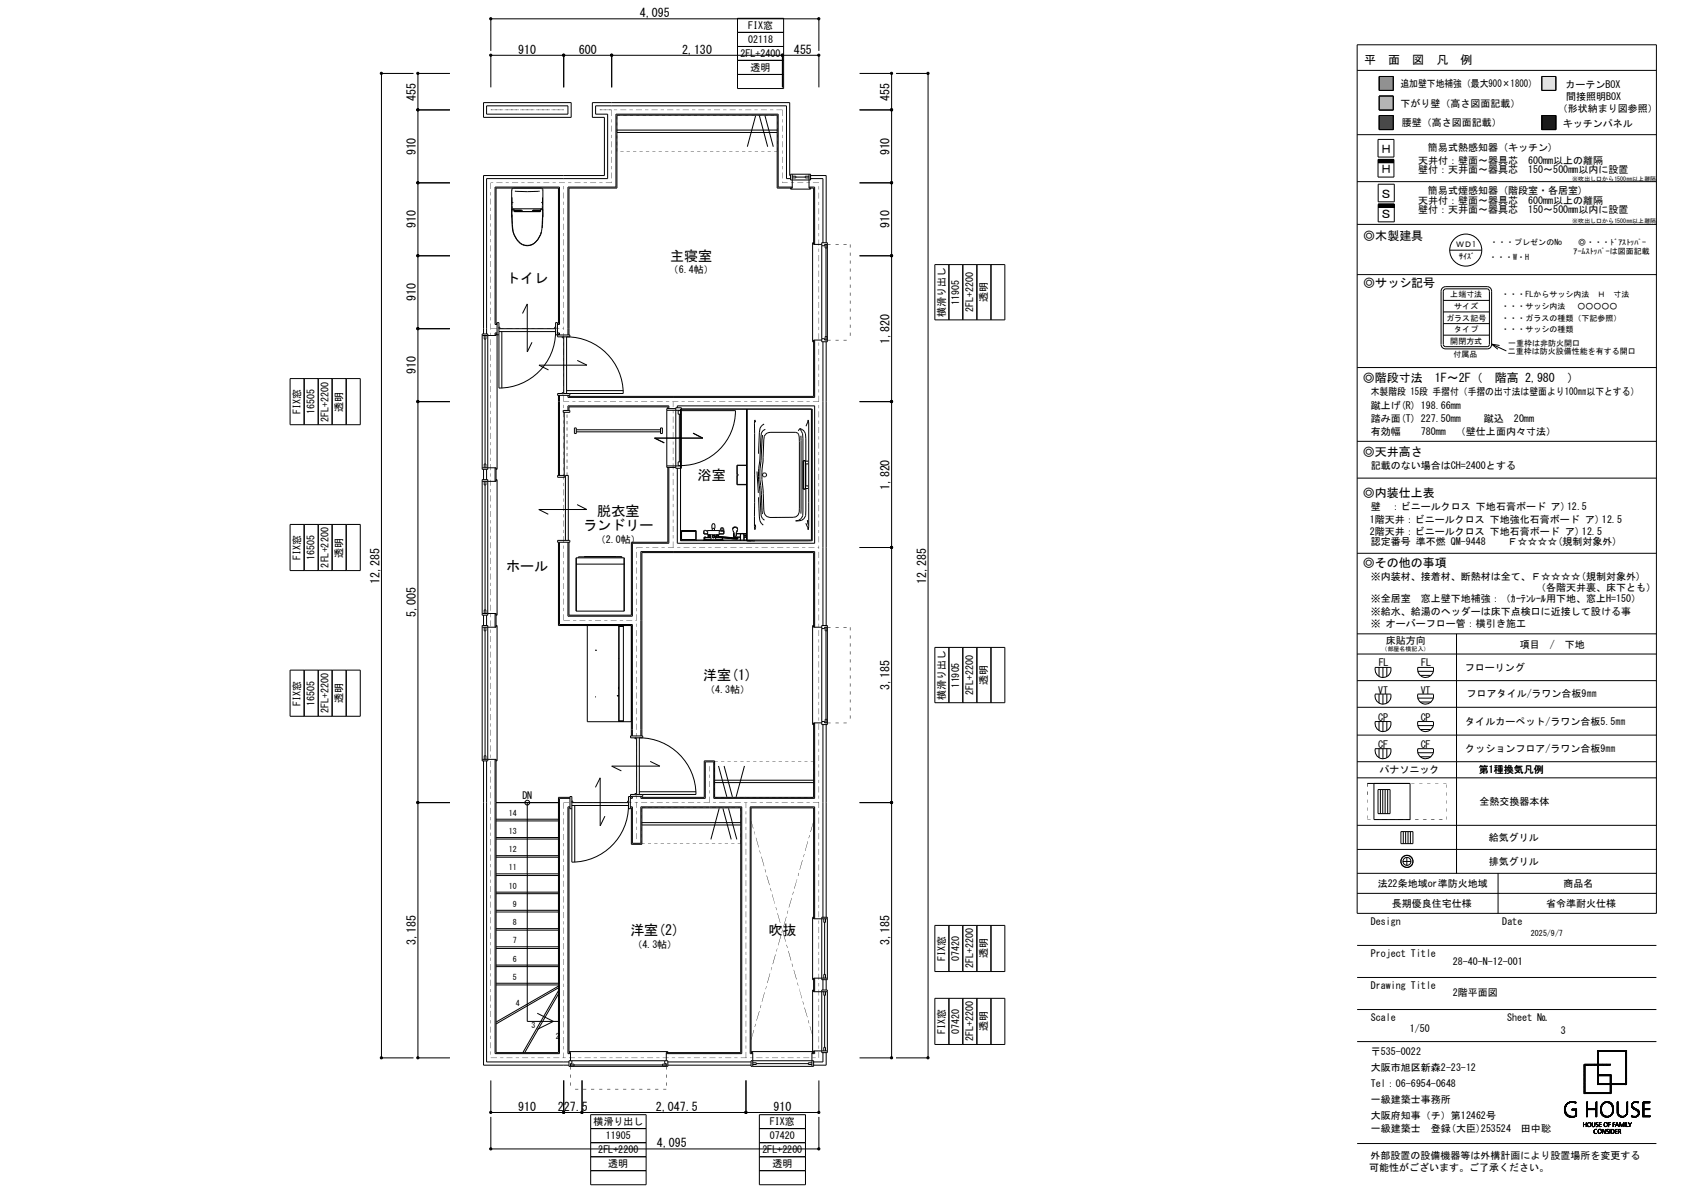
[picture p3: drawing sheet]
<svg xmlns="http://www.w3.org/2000/svg" width="420mm" height="297mm" viewBox="0 0 420 297" stroke-linecap="round" stroke-linejoin="round" font-family="sans-serif">
<defs><g id="words">
<g font-size="3.5">
<text x="167.3" y="65.1">主寝室</text>
<text x="126.4" y="70.5">トイレ</text>
<text x="174.2" y="119.8">浴室</text>
<text x="149.1" y="128.8">脱衣室</text>
<text x="145.7" y="132.3">ランドリー</text>
<text x="126.4" y="142.4">ホール</text>
<text x="175.6" y="169.7">洋室(1)</text>
<text x="157.4" y="233.4">洋室(2)</text>
<text x="191.9" y="233.4">吹抜</text>
</g>
<g font-size="3">
<text x="159.8" y="4.3">4,095</text>
<text x="129.4" y="13.4">910</text>
<text x="144.5" y="13.4">600</text>
<text x="170.3" y="13.4">2,130</text>
<text x="198.2" y="13.4">455</text>
<text x="340.7" y="16.1">平　面　図　凡　例</text>
<text x="103.8" y="25.1" transform="rotate(-90 103.8 25.1)">455</text>
<text x="222.1" y="25.1" transform="rotate(-90 222.1 25.1)">455</text>
<text x="103.8" y="38.8" transform="rotate(-90 103.8 38.8)">910</text>
<text x="222.1" y="38.8" transform="rotate(-90 222.1 38.8)">910</text>
<text x="344.6" y="38.3">Ｈ</text>
<text x="344.6" y="43.3">Ｈ</text>
<text x="344.6" y="49.4">Ｓ</text>
<text x="103.8" y="57" transform="rotate(-90 103.8 57)">910</text>
<text x="222.1" y="57" transform="rotate(-90 222.1 57)">910</text>
<text x="340.4" y="59.8">◎木製建具</text>
<text x="344.6" y="54.4">Ｓ</text>
<text x="340.4" y="71.7">◎サッシ記号</text>
<text x="103.8" y="75.2" transform="rotate(-90 103.8 75.2)">910</text>
<text x="222.1" y="85.8" transform="rotate(-90 222.1 85.8)">1,820</text>
<text x="103.8" y="93.4" transform="rotate(-90 103.8 93.4)">910</text>
<text x="340.3" y="95.3">◎階段寸法　1F～2F（　階高 2,980　）</text>
<text x="340.3" y="113.7">◎天井高さ</text>
<text x="222.1" y="122.2" transform="rotate(-90 222.1 122.2)">1,820</text>
<text x="340.3" y="124">◎内装仕上表</text>
<text x="340.3" y="141.4">◎その他の事項</text>
<text x="94.7" y="145.7" transform="rotate(-90 94.7 145.7)">12,285</text>
<text x="231.2" y="145.7" transform="rotate(-90 231.2 145.7)">12,285</text>
<text x="103.8" y="154.1" transform="rotate(-90 103.8 154.1)">5,005</text>
<text x="222.1" y="172.2" transform="rotate(-90 222.1 172.2)">3,185</text>
<text x="103.8" y="235.9" transform="rotate(-90 103.8 235.9)">3,185</text>
<text x="222.1" y="235.9" transform="rotate(-90 222.1 235.9)">3,185</text>
<text x="129.4" y="277.2">910</text>
<text x="139.3" y="277.2">227.5</text>
<text x="163.7" y="277.2">2,047.5</text>
<text x="193.1" y="277.2">910</text>
<text x="164" y="286.3">4,095</text>
</g>
<g font-size="2.5">
<text x="186.8" y="7.2">FIX窓</text>
<text x="186.8" y="10.8">02118</text>
<text x="184.9" y="14.3">2FL+2400</text>
<text x="187.4" y="17.7">透明</text>
<text x="349.7" y="21.8">追加壁下地補強（最大900×1800）</text>
<text x="390.9" y="21.9">カーテンBOX</text>
<text x="349.7" y="26.8">下がり壁（高さ図面記載）</text>
<text x="389" y="28.1">（形状納まり図参照）</text>
<text x="391.1" y="25">間接照明BOX</text>
<text x="350" y="31.5">腰壁（高さ図面記載）</text>
<text x="390.3" y="31.6">キッチンパネル</text>
<text x="354.1" y="40.9">天井付：壁面～器具芯　600mm以上の離隔</text>
<text x="356.5" y="37.8">簡易式熱感知器 (キッチン)</text>
<text x="354.1" y="43.3">壁付：天井面～器具芯　150～500mm以内に設置</text>
<text x="354.1" y="50.8">天井付：壁面～器具芯　600mm以上の離隔</text>
<text x="354.1" y="53.3">壁付：天井面～器具芯　150～500mm以内に設置</text>
<text x="356.5" y="48.3">簡易式煙感知器 (階段室・各居室)</text>
<text x="167" y="68.2">（6.4帖）</text>
<text x="239.5" y="76.1" transform="rotate(-90 239.5 76.1)">11905</text>
<text x="243" y="77.9" transform="rotate(-90 243 77.9)">2FL+2200</text>
<text x="246.5" y="75.4" transform="rotate(-90 246.5 75.4)">透明</text>
<text x="236" y="79.2" transform="rotate(-90 236 79.2)">横滑り出し</text>
<text x="342.3" y="98.7">木製階段 15段 手摺付（手摺の出寸法は壁面より100㎜以下とする）</text>
<text x="342.3" y="102">蹴上げ(R) 198.66mm</text>
<text x="75" y="103.4" transform="rotate(-90 75 103.4)">FIX窓</text>
<text x="78.5" y="103.4" transform="rotate(-90 78.5 103.4)">16505</text>
<text x="82" y="105.2" transform="rotate(-90 82 105.2)">2FL+2200</text>
<text x="85.5" y="102.7" transform="rotate(-90 85.5 102.7)">透明</text>
<text x="342.3" y="105.3">踏み面(T) 227.50mm</text>
<text x="370.5" y="105.2">蹴込　20mm</text>
<text x="342.3" y="108.6">有効幅</text>
<text x="354.8" y="108.6">780mm　（壁仕上面内々寸法）</text>
<text x="342.3" y="117.1">記載のない場合はCH=2400とする</text>
<text x="342" y="130.6">1階天井：ビニールクロス 下地強化石膏ボード ア) 12.5</text>
<text x="342.3" y="127.3">壁　：ビニールクロス 下地石膏ボード ア)12.5</text>
<text x="148.8" y="135.4">（2.0帖）</text>
<text x="342" y="133.5">2階天井：ビニールクロス 下地石膏ボード ア) 12.5</text>
<text x="342.3" y="136.1">認定番号 準不燃 QM-9448　　Ｆ☆☆☆☆(規制対象外)</text>
<text x="75" y="139.7" transform="rotate(-90 75 139.7)">FIX窓</text>
<text x="78.5" y="139.7" transform="rotate(-90 78.5 139.7)">16505</text>
<text x="82" y="141.6" transform="rotate(-90 82 141.6)">2FL+2200</text>
<text x="85.5" y="139.1" transform="rotate(-90 85.5 139.1)">透明</text>
<text x="342.3" y="144.7">※内装材、接着材、断熱材は全て、Ｆ☆☆☆☆(規制対象外)</text>
<text x="383.5" y="147.6">（各階天井裏、床下とも）</text>
<text x="342.3" y="150.2">※全居室　窓上壁下地補強：（ｶｰﾃﾝﾚｰﾙ用下地、窓上H=150）</text>
<text x="342.3" y="153.4">※給水、給湯のヘッダーは床下点検口に近接して設ける事</text>
<text x="342.3" y="156.6">※ オーバーフロー管：横引き施工</text>
<text x="346.1" y="160.7">床貼方向</text>
<text x="379.5" y="161.8">項目　/　下地</text>
<text x="344.3" y="166.3">FL</text>
<text x="354.9" y="166.3">FL</text>
<text x="365.8" y="167.6">フローリング</text>
<text x="176.1" y="172.9">（4.3帖）</text>
<text x="239.5" y="171.6" transform="rotate(-90 239.5 171.6)">11905</text>
<text x="243" y="173.5" transform="rotate(-90 243 173.5)">2FL+2200</text>
<text x="246.5" y="171" transform="rotate(-90 246.5 171)">透明</text>
<text x="344.1" y="173.1">VT</text>
<text x="354.7" y="173.1">VT</text>
<text x="75" y="176.2" transform="rotate(-90 75 176.2)">FIX窓</text>
<text x="78.5" y="176.2" transform="rotate(-90 78.5 176.2)">16505</text>
<text x="82" y="178" transform="rotate(-90 82 178)">2FL+2200</text>
<text x="85.5" y="175.5" transform="rotate(-90 85.5 175.5)">透明</text>
<text x="236" y="174.7" transform="rotate(-90 236 174.7)">横滑り出し</text>
<text x="344.1" y="179.9">CP</text>
<text x="354.8" y="180">CP</text>
<text x="366.2" y="174.1">フロアタイル/ラワン合板9㎜</text>
<text x="365.9" y="180.8">タイルカーペット/ラワン合板5.5㎜</text>
<text x="344.1" y="186.7">CF</text>
<text x="354.8" y="186.7">CF</text>
<text x="365.9" y="187.6">クッションフロア/ラワン合板9㎜</text>
<text x="344.4" y="193">パナソニック</text>
<text x="369.3" y="193">第1種換気凡例</text>
<text x="130.4" y="199.4">DN</text>
<text x="366.9" y="201">全熱交換器本体</text>
<text x="369.2" y="209.9">給気グリル</text>
<text x="369.2" y="215.9">排気グリル</text>
<text x="344" y="221.4">法22条地域or準防火地域</text>
<text x="390.4" y="221.4">商品名</text>
<text x="347.6" y="226.4">長期優良住宅仕様</text>
<text x="386" y="226.4">省令準耐火仕様</text>
<text x="342.3" y="230.8">Design</text>
<text x="375.1" y="230.8">Date</text>
<text x="157.9" y="236.6">（4.3帖）</text>
<text x="236" y="239.9" transform="rotate(-90 236 239.9)">FIX窓</text>
<text x="239.5" y="239.9" transform="rotate(-90 239.5 239.9)">07420</text>
<text x="246.5" y="239.2" transform="rotate(-90 246.5 239.2)">透明</text>
<text x="342.3" y="238.8">Project Title</text>
<text x="243" y="241.7" transform="rotate(-90 243 241.7)">2FL+2200</text>
<text x="362.8" y="241">28-40-N-12-001</text>
<text x="342.3" y="246.8">Drawing Title</text>
<text x="362.8" y="248.7">2階平面図</text>
<text x="246.5" y="257.4" transform="rotate(-90 246.5 257.4)">透明</text>
<text x="342.3" y="254.8">Scale</text>
<text x="352" y="257.7">1/50</text>
<text x="376.3" y="254.8">Sheet №</text>
<text x="236" y="258" transform="rotate(-90 236 258)">FIX窓</text>
<text x="239.5" y="258" transform="rotate(-90 239.5 258)">07420</text>
<text x="243" y="259.9" transform="rotate(-90 243 259.9)">2FL+2200</text>
<text x="342.3" y="263.4">〒535-0022</text>
<text x="389.8" y="258">3</text>
<text x="342.3" y="267.4">大阪市旭区新森2-23-12</text>
<text x="342.3" y="271.4">Tel：06-6954-0648</text>
<text x="342.3" y="275.4">一級建築士事務所</text>
<text x="148.2" y="280.9">横滑り出し</text>
<text x="192.2" y="280.9">FIX窓</text>
<text x="342.3" y="279.4">大阪府知事（チ）第12462号</text>
<text x="149.4" y="287.9">2FL+2200</text>
<text x="151.3" y="284.4">11905</text>
<text x="190.4" y="287.9">2FL+2200</text>
<text x="192.2" y="284.4">07420</text>
<text x="342.3" y="282.6">一級建築士　登録(大臣)253524　田中聡</text>
<text x="151.9" y="291.4">透明</text>
<text x="192.9" y="291.4">透明</text>
<text x="341.9" y="292.3">可能性がございます。ご了承ください。</text>
<text x="342.2" y="289.2">外部設置の設備機器等は外構計画により設置場所を変更する</text>
</g>
<g font-size="2">
<text x="363.6" y="61.8">ＷＤ1</text>
<text x="364.4" y="64.6">ｻｲｽﾞ</text>
<text x="371.8" y="64.8">・・・W・H</text>
<text x="372.1" y="61.1">・・・プレゼンのNo</text>
<text x="392.9" y="63.4">ｱｰﾑｽﾄｯﾊﾟｰは図面記載</text>
<text x="394.1" y="61.1">◎・・・ﾄﾞｱｽﾄｯﾊﾟｰ</text>
<text x="362.1" y="74.3">上端寸法</text>
<text x="363.1" y="77.1">サイズ</text>
<text x="374.9" y="77.1">・・・サッシ内法　 ○○○○○</text>
<text x="374.9" y="74.3">・・・FLからサッシ内法　Ｈ　寸法</text>
<text x="361.1" y="80">ガラス記号</text>
<text x="363.1" y="82.9">タイプ</text>
<text x="374.9" y="82.9">・・・サッシの種類</text>
<text x="374.9" y="80">・・・ガラスの種類（下記参照）</text>
<text x="362.1" y="85.8">開閉方式</text>
<text x="363" y="89">付属品</text>
<text x="376.5" y="88.4">二重枠は防火設備性能を有する開口</text>
<text x="376.6" y="86.4">一重枠は非防火開口</text>
<text x="127" y="203.6">14</text>
<text x="127" y="208.1">13</text>
<text x="127" y="212.7">12</text>
<text x="127" y="221.8">10</text>
<text x="127" y="217.2">11</text>
<text x="128.1" y="226.3">9</text>
<text x="128.1" y="230.9">8</text>
<text x="382.3" y="233.6">2025/9/7</text>
<text x="128.1" y="240">6</text>
<text x="128.1" y="235.4">7</text>
<text x="128.1" y="244.5">5</text>
<text x="128.8" y="251.1">4</text>
<text x="132.7" y="256.5">3</text>
<text x="138.8" y="259.2">2</text>
</g>
<g font-size="1.5">
<text x="392.6" y="45.1">※吹出し口から1500㎜以上離隔</text>
<text x="392.6" y="55.8">※吹出し口から1500㎜以上離隔</text>
<text x="345" y="162.6">（部屋名横記入）</text>
</g>
</g></defs>
<path d="M344.4 19.1h3.5v3.5h-3.5z" fill-rule="evenodd" fill="#979797" stroke="#979797" stroke-width=".25"/>
<g fill="none" stroke="#000" stroke-width=".25">
<path d="M103.3 18.3h-8.1v245.7h8.1M112.4 18.3h-8v245.7h8M122.6 12.7v-8h81.9v8M140.8 13.8v8M152.7 13.8v8M184.1 4.6h11.6v17.5h-11.6zM184.1 8.1h11.6M184.1 11.6h11.6M184.1 15.1h11.6M184.1 18.6h11.6M195.4 13.8v8M214.6 18.3h8v245.7h-8"/>
<path d="M223.7 18.3h8v245.7h-8M338.9 17.6h74.7M338.9 11.2h74.7v216.8h-74.7zM344.4 19.1h3.5v3.5h-3.5zM385 19.1h3.5v3.5h-3.5zM104.4 27.4h8M120.7 25.6h21.9v3.7h-21.9zM121.5 26.4h20.3v2.1h-20.3zM122.6 21.8v-8h81.9v8M154.1 32.5h40M154.1 33.1h40M188.7 28.9l-2.1 7.7"/>
<path d="M189.6 28.9l2.1 7.7M191 28.9l2.1 7.7M214.6 27.4h8M338.9 33.6h74.7M344.1 34.8h4v4.4h-4zM344.1 39.8h4v4.4h-4zM344.1 39.9h4M344.1 39.8h4M344.4 24h3.5v3.5h-3.5zM344.4 28.8h3.5v3.5h-3.5zM385 28.8h3.5v3.5h-3.5zM104.4 45.6h8"/>
<path d="M127.8 54.2h.1M127.8 52.3l.1 .3M127.8 54.2l.3 3.6M127.8 49.3v1.9M127.8 52.6v.2M127.8 53.6l.3 4.2M127.8 52.2h.5M127.9 52.1h7.5M127.9 52.1l-.1 .4M127.9 51.3v.8M127.9 47.4l.1 .1M128.1 50.4l-.1 .3"/>
<path d="M128.1 57.8l.3 .7M128.1 46.9l-.3 .4v6.9M128.3 52.2l.1 .5zM128.4 58.5l.6 1.3M128.4 52.6h1.8M128.4 52.5h1.8M128.6 47.7l3.1 .1 3-.1M129 59.8l1.5 1.2M130.3 52.5h-1.9v.3M130.3 52.5l.1 .3M130.3 52.5v.3M133 52.5h1.9v.3h-6.5"/>
<path d="M133 52.5l-.1 .3M133 52.5v.3M133.1 52.6h1.8M133.1 52.5h1.8M134.7 59.1l-.8 1.2M135 52.2v.5M135 52.2l.5 .1M135.2 46.9l.4 .3v7M135.2 50.4l.2 .3M135.2 57.8l-.5 1.3M135.4 52.1l.1 .4M135.4 47.4l-.1 .1"/>
<path d="M135.4 51.3v.8M135.5 49.3v1.9M135.5 52.6v.2M135.5 53.6l-.3 4.2M135.5 52.5l-.1 .1M135.5 54.2l-.1 2.7M135.5 52.8v1.4M135.6 54.2h-.1M197.4 43.8h-.2v-18.2h-49.3v3.7h3v14.5h-30.2v39.6M197.4 44.6h-1v-18.2h-47.7v2.1h3v16.1h-30.2v38.8M197.4 43.5h5v1.4h-5zM197.4 46.9v.3h5v-.3"/>
<path d="M197.8 46.7h-3.5v-18.2h-40.5v18.2h-12v36.9M197.8 43.5v3.4h-3.7v-18.2h-40v18.2h-12v36.7M197.8 44h.9v.4h-.9M198.7 44.2h2.4M202 43.5v3.4h1.2v14.1h2M202 46.7h1.4v14.3M202 44h-.9v.4h.9M202.4 43.8h3.9v16.8M202.4 44.6h3.1v16M214.6 45.6h8M338.9 56h74.7M338.9 45.3h74.7"/>
<path d="M344.1 40.6h4M344.1 40.5h4M344.1 40.4h4M344.1 40.3h4M344.1 40.2h4M344.1 40.1h4M344.1 40h4M344.1 51.7h4M344.1 46h4v4.4h-4zM344.1 51h4v4.4h-4zM344.1 51.6h4M344.1 51.5h4"/>
<path d="M344.1 51.4h4M344.1 51.3h4M344.1 51.2h4M344.1 51.1h4M104.4 63.8h8M129.9 60.7l.6 .3M130.5 78.2l1.2-2.3v11.9l1.1-2.4M130.5 61l.5 .3M131 61.3h1.3M131 61.2h1.3M132.9 61l-.6 .3M133.9 60.3l-.5 .4-1.1 .5"/>
<path d="M133.9 60.3l-.6 .4M203.2 60.6h-.3v24.7h.3M205.2 60.6h1.4v24.7h-1.4zM206 61v.9h.5v-.9M206.2 61.9v22.1M206.6 61h-.7v.3h-.7M214.6 63.8h8M233.4 66h17.5v13.8h-17.5zM236.9 66v13.8M240.4 66v13.8M243.9 66v13.8M247.4 66v13.8"/>
<path d="M338.9 68.5h74.7M360.4 77.9h11.5M360.4 75h11.5M360.9 71.5h10.4a1.1 1.1 0 0 1 1.1 1.2v13.2a1.07 1.07 0 0 1-1.1 1.2h-10.4M360.9 72.1h10.4l.3 .1 .3 .5-.1 13.6-.5 .2h-10.4M361 72.1l-.4 .2-.2 .4v13.3l.1 .3 .5 .2M361 71.5a1.14 1.14 0 0 0-1.2 1.2v13.2a1.1 1.1 0 0 0 1.2 1.2M362 62.4h8M72.4 94.5h17.6v11.5h-17.6zM75.9 94.5v11.5M79.5 94.5v11.5M82.9 94.5v11.5"/>
<path d="M86.4 94.5v11.5M104.4 82h8M120.4 83.4h1.4v33.7h-1.4zM120.9 83.7v.9h.4v-.9M121.1 84.6v31.2M124.1 80.7h-.2v-33.8h15.5v33.8h-.2M124.1 81h-.5v-34.3h16.1v34.3h-.5M124.1 83.4h-.2v.3h-3.5M124.1 83.1h-.5v.6M124.1 83.6h.5M124.6 82.8h14.1a14.1 14.1 0 0 1-14.1 14.1v-16.4h-.5v36.6h-.2M124.6 82h14.1"/>
<path d="M124.6 81.7h.2v.3M125.3 82.8v14.1M138.7 80.5v3.1h3.6v.5h-3.1v-3.6zM138.7 81.7h-.2v.3M139.2 83.4h.2v.2M139.2 83.1h.5v.5M139.4 98.7v20M139.7 98.7v20M140.4 84.1v.2h.4M140.8 84.1v14.1M140.8 98h-.4v.2M141.5 98.2v-14.1a14.1 14.1 0 0 1 14.1 14.1h-16.4v.5h3.1v-.5"/>
<path d="M141.5 97.5h14.1M144.1 90l2.5 1.1h-12l2.3 1.2M203.4 84.9v14.3h-61.6v-.5M205.2 84.9h-2v14h-61.1v-.2M205.2 84.5h.7v.4h.7M205.5 85.3v70.8M206 84.9v-.9h.5v.9M206.3 85.3v70.8M338.9 91.7h74.7M360.4 80.8h11.5M360.4 83.7h11.5M372.4 85.9l3.7 1.7"/>
<path d="M372.4 85.9l2 .3M372.4 85.9l1.6 1.3M104.4 100.2h8M120.4 119.7h1.4v33.8h-1.4zM120.4 116.8h3.5v3.3h-3.5M120.7 117.1v2.6M120.9 116.8v-1h.4v1M121.5 117.1v2.6M123.6 116.8v3.3M123.9 119.7h.2v33.8h-.2M139.2 118.7h1.8v.4h-1.8zM140.6 102.4h1.7v.5h-1.7z"/>
<path d="M140.9 102.9v15.8M143.4 106.8h.5v1.4h-.5zM143.9 107.8h21M143.9 107.3h21M164.9 106.8h.5v1.4h-.5zM166.5 102.4h3.6M166.5 116.3h3.6M166.8 102v-.4h-24.7v.8M166.8 116.7v18.6h-9.2v18.2h-15.5v-18.2M167 102v-.7h-25.2v1.1M167 116.7v18.9h-9.1v18.2h-16.1v-18.5M168.7 101.8h1.4v15.1h-1.4z"/>
<path d="M168.7 102h-2.2v14.7h2.2M169.1 101.8v-.5h34.3v34.3h-34.3v-18.7M169.6 103.4v11.9M169.9 103.4h-.6v-.9h14.3a13.7 13.7 0 0 1-13.6 13.7M169.9 115.3h-.6v.9h.6M173.1 108.1l2.4 1.2h-12.1l2.5 1.2M186.4 102.1v32.9h16.4v-32.9h-32.9v32.9h16.7M186.4 116.1h-2.4v4.9h2.4M186.4 116.2h-2.3v2.1h.2v.4h-.2v2.2h2.3M186.6 102.1v32.9M188.7 105.4l-.2-.6v27.4l.2-.5-.1-.8M189 117.7l.4 5.3"/>
<path d="M190.4 108.6l-.4 6.4a25.3 25.3 0 0 0 .1 8.4l.3 4.9M190.8 105.8l-.6 .4-.4 .6-.4 6.4M191.1 107.1l-.6 .4-.4 .6-.4 6.7a21.3 21.3 0 0 0 0 7.8l.4 6.2 .3 .6 .5 .4M191.2 108.4l.4-.4 .7-.1h6.4l.5 .2 .4 1v18.8l-.3 .7-.5 .4-.7 .1-5.8 .1a1.68 1.68 0 0 1-1.6-1.9l-.3-6.2a26 26 0 0 1 .1-6.9l.2-4.4 .1-.9zM199.7 107l.7 1.2 .1 1.3-.1 19.2-.3 .7-.7 .5-.7 .1a2.03 2.03 0 0 0 2.5-2.4v-5.7M199.7 107l-.4 .6M199.7 107l.6 .2 .8 1 .1 6.9M200 108.8v19.4M200.5 115h.6zM200.6 115v7M201.1 115v7M201.1 115.8h.7"/>
<path d="M201.1 115.1h.7M201.2 115.8v5.5M201.3 106.4l.5-1.6 .1 .8-.1 26.6-.6-1.6M202.6 102.1v32.7h-32.7M214.6 100.2h8M338.9 110.2h74.7M338.9 119.3h74.7M72.4 130.9h17.6v11.5h-17.6zM75.9 130.9v11.5M79.5 130.9v11.5M82.9 130.9v11.5M86.4 130.9v11.5"/>
<path d="M120.9 120.1v.9h.4v-.9M121.1 121v31.2M139.2 134.9h3.1v.4h-3.1zM139.4 135.3v20.8h18.2v27.6M139.7 135.3v20.6h18.2v27.8M141.2 134.9v-16.2h.7v16.2M143.8 139.2h12.1v13.3h-12.1zM143.9 139.2v13.3M144.1 125.9l2.4 1.3h-12l2.4 1.2M153.9 138.9l1.4 .1M155.3 139h-10.9v.2M155.3 139v.2"/>
<path d="M155.8 139.2v13.3M170.1 135v-2.6h3.7v2.6M170.2 132.5h3.5v2.2h-3.5zM170.2 132.6h3.5M175.6 134.9h.3M175.6 134.9v.1M175.8 132.5h.6M175.8 133.3h.9M175.8 132.5v.8M175.8 134.8l-.2 .1M175.8 134.2h1.7v.4h-1.7v-.5l.5 .1M175.9 134.1v.9"/>
<path d="M175.9 134.7h.2M175.9 134.6v.2h4.5M176.3 134.1v.1M176.3 134.6v.1M176.4 132.5h.3M176.5 134.9h.1M176.5 134.8v.2M176.5 134.8l.1 .1M176.6 134.9v.1M176.7 132.4h2.9v1.1h-2.9zM176.8 133.7h.6v.2h-.6zM176.8 133.5v.7"/>
<path d="M177.3 133.5v.7M177.8 131.9v.5M177.9 133.5v.5l.2 .2 .2-.2M177.9 133.7l-.1 .4 .5 .1M177.9 133.8v.3l.4 .1M178.1 130.7l-.3 .3v.9h.7v-.9l-.3-.3M178.1 130.7h.1M178.2 130.7h.1M178.3 133.6v.4M178.4 133.7v.1M178.4 133.8h.1M178.4 133.5l-.1 .5"/>
<path d="M178.4 131.9v.5M178.4 133.5v.1h-.5M178.4 133.8v.3M178.4 134.1l-.1 .1M178.4 133.8h.5l-.5 .1M178.4 134l.5 .1h-.5M178.4 134.1h.1M178.4 133.8l.1 .1M178.5 133.9l.4 .1M178.5 133.9l-.1 .2M178.9 133.7h.6v.2h-.6zM178.9 133.5v.7"/>
<path d="M178.9 133.5v.2M178.9 133.9v.3M179.4 133.9v.3M179.4 134l.6 .1M179.4 134.1l.4 .1M179.4 133.5v.7M179.5 133.9l3.3 .3M179.6 132.5h.3v-.4a.42 .42 0 0 1 .4-.4 .42 .42 0 0 1 .4 .4v1.2M179.6 133.3h1.1M179.6 132.5h.2M179.7 134.9h.1M179.7 134.9v.1"/>
<path d="M179.7 134.8v.1M179.8 132.5v.2M179.8 134.8v.2M180 134.1h.4M180 134.1v.1M180 134.6v.1M180 132.5h.6M180 132.7l.2-.8 .3 .1 .1 .7M180.4 134.9h.3M180.4 134.1v.9M180.4 134.7h-.3M180.4 134.1l3.6 .3"/>
<path d="M180.4 134.2h-1.7v.4h1.7M180.5 134.8l.2 .1M180.6 134l3.3 .3M180.6 134.9v.1M180.7 134.9v.1M180.7 132.5v.8M182.8 134.2h.5M182.9 132.1l.4 1.6M183 131.9l-.1 .2M183 131.7a.72 .72 0 0 1 1.1 0M183 131.7l-.1 .4M183 131.7v.2"/>
<path d="M183.2 134h1.7M183.2 134.1h1.7M183.2 133.2v.9zM183.2 133.2h.1M183.3 132.9v.8M183.3 133.7l.3 .2 .2-.2M183.3 134.5l-2.9-.3 3.7 .4M183.6 134.3h.3M183.7 134.1l.4 .4h-.5M183.8 134.1l.3 .5M183.9 133.2h2.4M183.9 133.2h1.2"/>
<path d="M183.9 133.5l-.1 .2M183.9 132.9v.2M183.9 133.1l-.1 .6M183.9 134.1l.3 .4M184.1 134.1l.2 .3zM184.1 131.7v.2a.72 .72 0 0 0-1.1 0M184.1 131.7l.1 .4M184.1 132l.1 .1M184.2 132.1l-.4 1.6M184.2 134.5l-.1 .1M184.3 134.4l-.1 .1M184.9 133.2l-.1 1.8"/>
<path d="M184.9 133.2v1.8M185.3 133.1l1 .1M185.3 133.1l-.4 .1M185.3 133.1l.4 .1 .1 1.8v-1.8M185.8 134h.5M185.8 134.1h.5M185.9 133.6l.4 .1M185.9 133.6h.4M185.9 133.6h.1M186.2 133.6h.1M186.3 133.6l-.1 .1M186.3 133.6h.1"/>
<path d="M186.3 133.2v.9M186.3 133.2l.1 .3M186.4 133.8l-.1 .3M186.6 135h1.9M186.6 135h.9M189.4 124.1l.3 5.9 .9 1.1M200.5 122h.6zM201.1 121.3h.7M201.1 121.9h.7M201.6 129.8l.2 1.1M214.6 136.7h8M338.9 138.1h74.7"/>
<path d="M120.4 156.1h1.4v33.8h-1.4zM120.4 153.1h3.5v3.4h-3.5M120.7 153.5v2.6M120.9 153.1v-.9h.4v.9M120.9 156.5v.9h.4v-.9M121.1 157.4v31.2M121.5 153.5v2.6M123.6 153.1v3.4M123.9 156.1h.2v33.8h-.2M143.8 140.8h12.1M146.6 156.1v24h11M154.5 156.1v24"/>
<path d="M154.5 156.3h1.2M154.5 156.2h1.2M154.6 156.3v23.6M154.6 156.1v.1M154.9 156.1v.1M155.7 156.1v24M203.2 156.1h-.3v24.7h.3M203.4 156.5v-18.8h-43.4v46M205.2 156.5h-2v-18.6h-42.9v45.8M205.2 156.1h1.4v24.7h-1.4zM206 156.5v.9h.5v-.9M206.2 157.4v22.1"/>
<path d="M206.6 156.5h-.7v.4h-.7M338.9 158.2h74.7M363.7 158.2v59.8M72.4 167.3h17.6v11.5h-17.6zM75.9 167.3v11.5M79.5 167.3v11.5M82.9 167.3v11.5M86.4 167.3v11.5M148.7 173.9h.1zM148.9 162.2l-.1 .1h.1M154.4 171.9h.1M154.5 171.4v.6"/>
<path d="M154.5 173.6l-.4 .1h.4M154.5 179.9h1.2M233.4 161.6h17.5v13.8h-17.5zM236.9 161.6v13.8M240.4 161.6v13.8M243.9 161.6v13.8M247.4 161.6v13.8M338.9 163.2h74.7M338.9 169.9h74.7M338.9 176.5h74.7M343.4 173.2h3.9M343.4 166.6h3.9a1.99 1.99 0 0 1-2 2.5 1.99 1.99 0 0 1-1.9-2.5z"/>
<path d="M343.4 173.3a1.99 1.99 0 0 0 1.9 2.4 1.99 1.99 0 0 0 2-2.4M344.3 166.6v2.2M344.3 173.3v2.2M345.3 166.6v2.5M345.3 173.3v2.5M346.3 166.6v2.2M346.3 173.3v2.2M354 173.2h3.9M354 167.6h3.9M354 174.2h3.9M354 166.6h3.9a1.99 1.99 0 0 1-1.9 2.5 1.99 1.99 0 0 1-2-2.5zM354 173.3a1.99 1.99 0 0 0 2 2.4 1.99 1.99 0 0 0 1.9-2.4"/>
<path d="M354.6 168.6h2.7M354.6 175.2h2.7M120.4 189.5h3.5v73.2h15.5v-63.7h2.9M120.7 189.9v76h21.4M120.9 189.5v-.9h.4v.9M121.5 189.9v75.1h20.6M123.6 189.5v73.5h16.1v-63.7h2.6M142.8 199.9h.2v.4M148.7 196.5l1.2-2.4v12l1.1-2.4M154.5 180h1.2M154.6 180v.1M154.9 180v.1"/>
<path d="M156.9 198.8h.5v3h-.5zM156.9 199.9h-.2v.4M157.4 183.7h3.1v.4h-3.1zM157.6 198.8v.2h-.2M157.9 198.8v.5h-.5M158.5 184.1v.3h.5M159 184.1v14.2M159 198.1h-.5v.2M159.6 198.3v-14.2a14.1 14.1 0 0 1 14.2 14.2h-16.4v.5h3.1v-.5M159.6 197.6h14.2M162.3 190l2.5 1.2h-12.1l2.5 1.2M178.4 195.3h24.8"/>
<path d="M178.4 194.7h24.8M179.4 191.2l2.1 7.7M180.8 191.2l2.1 7.7M185.9 191.2l-2.1 7.7M203.4 180.4v18.9h-25.2v-9.1h-2.1v9.1h-16.1v-.5M205.2 180.1h.7v.3h.7M205.2 180.4h-2v18.6h-24.8v-9.1h-2.5v9.1h-15.6v-.2M205.5 180.8v48.1M206 180.4v-.9h.5v.9M206.3 180.8v48.1M338.9 194.1h74.7M338.9 183.5h74.7"/>
<path d="M338.9 190.1h74.7M341.4 195.5h10.7v9.1h-9v-9.1M343.4 180.1h3.9a1.99 1.99 0 0 1-2 2.5 1.99 1.99 0 0 1-1.9-2.5zM343.4 186.9h3.9a1.99 1.99 0 0 1-2 2.5 1.99 1.99 0 0 1-1.9-2.5zM344.1 197.1h3v6h-3zM344.3 180.1v2.2M344.3 186.9v2.2M344.7 197.1v6M345.3 197.1v6M345.3 180.1v2.5M345.3 186.9v2.5M345.9 197.1v6"/>
<path d="M346.3 180.1v2.2M346.3 186.9v2.2M346.5 197.1v6M354 180.1h3.9M354 181.1h3.9M354 186.9h3.9M354 187.9h3.9M354 180.1a1.99 1.99 0 0 0 2 2.5 1.99 1.99 0 0 0 1.9-2.5M354 186.9a1.99 1.99 0 0 0 2 2.5 1.99 1.99 0 0 0 1.9-2.5M354.6 182.1h2.7M354.6 188.9h2.7M104.4 200.3h8"/>
<path d="M123.9 218.5h15.5M123.9 218.1h15.5M123.9 214h15.5M123.9 213.6h15.5M123.9 209.4h15.5M123.9 209h15.5M123.9 204.9h15.5M123.9 204.5h15.5M123.9 200.3h15.5M131.7 200.3v54.6h7.7M142.3 201.4h-.5v61.6h.7M142.3 201.6h-.2v61.1h.4v2.1"/>
<path d="M142.8 201h14.1a14.1 14.1 0 0 1-14.1 14.2v-16.4h-.5v3h.5M142.8 200.3h14.1M143.5 201v14.2M157.4 201.6h.2v9.1h2.7v-9.1h24.7v61.1h-18.6v2.1M157.4 201.4h.5v9.1h2.1v-9.1h25.2v61.6h-18.8M160.3 205.3h24.7M160.3 205.9h24.7M179.6 201.8l-2.1 7.7M180.5 201.8l2.1 7.7M181.9 201.8l2.1 7.7M214.6 200.3h8M338.9 218h74.7"/>
<path d="M338.9 212h74.7M338.9 206h74.7M349.8 207.6h3v3h-3zM350.3 215h2M350.4 207.6v3M351 207.6v3M351.3 214v2M351.6 207.6v3M352.2 207.6v3M374.1 218v10M123.9 236.7h15.5M123.9 236.3h15.5"/>
<path d="M123.9 232.2h15.5M123.9 231.8h15.5M123.9 227.6h15.5M123.9 227.2h15.5M123.9 223.1h15.5M123.9 222.7h15.5M203.2 228.9h-.3v15.6h.3M203.4 229.3v-27.9h-16.1v61.6h.7M205.2 228.9h1.4v15.6h-1.4zM205.7 229.3v.9h.4v-.9M205.9 230.2v13M206.6 229.3h-3.4v-27.7h-15.7v61.1h.5v3.4"/>
<path d="M233.4 231h17.5v11.5h-17.5zM236.9 231v11.5M240.4 231v11.5M243.9 231v11.5M247.4 231v11.5M338.9 236h74.7M338.9 223h74.7M123.9 245.8h15.5M123.9 245.4h15.5M123.9 241.3h15.5M123.9 240.9h15.5M134.2 252.9l4 2-4 2"/>
<path d="M139.4 248.1l-8.4 14.6M139.4 247.3l-8.8 15.4M139.4 246.5l-15.5 9.1M139.4 246.1l-15.5 9M203.2 247.1h-.3v15.6M203.4 244.1v3.4M205.2 247.1h1.4v15.6h-1.4zM205.5 244.5v2.6M205.7 244.1v-.9h.4v.9M205.7 247.5v.9h.4v-.9M205.9 248.4v13M206.3 244.5v2.6"/>
<path d="M206.6 244.1h-3.4v3.4h3.4M233.4 249.2h17.5v11.5h-17.5zM236.9 249.2v11.5M240.4 249.2v11.5M243.9 249.2v11.5M247.4 249.2v11.5M338.9 244h74.7M338.9 252h74.7M338.9 260h74.7M122.6 269.7v8h81.9v-8M122.6 278.8v8h81.9v-8M140.8 269.7v8"/>
<path d="M142.1 262.5h24.7v.2M142.1 264.8h24.7v1.3h-24.7zM142.5 265.6h.8v.4h-.8M142.8 264.8v.7h-.3v.6M143.3 265.8h22.1M145.3 269.7v8M147.5 278.2h13.8v17.5h-13.8zM166 264.8v.7h.4v.6M166.4 265.6h-1v.4h1M166.8 265.9h20.7M166.8 265h20.7M186.3 269.7v8"/>
<path d="M187.5 262.5h15.4M187.5 264.8h15.7v1.3h-15.7zM188 265.3h.8v.4h-.8M188.8 265.5h13M189.6 278.2h11.5v17.5h-11.5zM202.7 265.3h-.9v.4h.9M203.4 262.3v.7h-.7M205.5 262.7v2.3h-2.3M205.7 262.3v-.9h.4v.9M206.3 262.7v3.2h-3.1M206.6 262.3h-3.4v.4h-.5v3.4M390.6 277.2l.5 .5"/>
<path d="M390.6 277.1l.4 .4M390.6 277l.4 .5M390.6 276.9l.3 .4M390.6 276.7l.3 .4M390.6 276.6l.3 .4M390.6 276.6l.3 .3M390.6 276.5l.3 .3M390.7 277.5l1.3 1.3-.5-.5M390.7 277.4l.5 .5M390.7 277.3l.4 .5M390.7 276.4l.2 .2M390.7 277.6l1.2 1.2"/>
<path d="M390.7 276.2l.2 .2M390.7 277.7l1.1 1.1M390.8 277.9l.8 .8M390.8 277.8l.9 1M390.8 275.9l.2 .3M390.8 276l.3 .1M390.8 275.8l.3 .3M390.9 278.1l.5 .5M390.9 277.2l-.3-.4 .3 .4M390.9 276.7l-.2-.3 .2 .3M390.9 275.7l.2 .4-.2-.3M390.9 275.7l.3 .2-.2-.3 .3 .2"/>
<path d="M390.9 276.5l-.2-.3 .2 .4M391 275.6l.2 .2M391 276.3l-.3-.2 .3 .3M391.1 275.5l.2 .3M391.1 275.5l.2 .2M391.1 275.5l.3 .2M391.2 275.4l.2 .2M391.2 278l-.5-.6 1.4 1.4M391.3 275.3l.3 .2M391.5 275.2l.2 .2M391.5 275.5l-.3-.1 .3 .2M391.6 275.5l-.2-.2 .2 .2"/>
<path d="M391.6 275.2l.1 .2M391.6 275.1l.2 .2M391.6 275.5l-.2-.2 .1 .2M391.6 278.4l.5 .4M391.7 275.1l.2 .2M391.7 275.1l.3 .2M391.7 278.4l.4 .4M391.8 278.4l.4 .4M391.8 278.5l.5 .3-.4-.3M392 278.5l.4 .3-.4-.2M392.1 275l.2 .2M392.1 275l.3 .2"/>
<path d="M392.1 278.6l.5 .2-.3-.2M392.2 275.2l-.3-.2 .2 .3M392.2 275l.3 .2M392.3 275l.3 .2M392.3 278.6l.3 .2M392.4 275l.3 .2M392.4 278.6l.3 .2M392.5 275l.3 .2M392.5 277v.1M392.5 276.9v.2M392.5 276.9l.1 .2M392.5 278.6l.3 .2-.2-.2"/>
<path d="M392.6 276.8l.3 .3M392.6 275l.3 .2M392.6 278.6l.2 .2M392.6 278.6l.4 .2M392.6 276.8l.4 .3-.3-.3M392.6 275l.4 .2M392.7 277.1l-.2-.3 .3 .3M392.7 275l.4 .2M392.7 276.8l.4 .3M392.7 276.8l.3 .3M392.8 278.6l.2 .2M392.8 276.8l.3 .3"/>
<path d="M392.9 275l.3 .3-.3-.3M392.9 276.8l.3 .3M392.9 275l.5 .3M392.9 278.6l.3 .2M393 276.8l.3 .3-.2-.3M393 275l.4 .4M393 278.6l.4 .2M393 276.8l.3 .3M393.1 276.8l.6 .6M393.1 278.8l-.3-.2 .3 .2M393.1 276.8l.6 .5M393.1 275l.4 .4"/>
<path d="M393.2 276.8l.5 .4M393.2 275l.3 .3-.2-.3M393.3 278.5l.2 .2M393.3 276.8l.4 .4M393.4 276.8l.3 .3M393.4 275l.1 .2-.1-.2M393.4 278.1l.3 .4-.3-.3M393.4 278l.3 .4M393.4 278l.3 .3M393.4 277.7l.3 .5-.3-.3M393.4 277.5l.3 .5M393.4 277.4l.3 .3"/>
<path d="M393.4 277.2l.3 .5M393.4 276.8l.3 .1M393.4 278.7l-.2-.2 .3 .2M393.4 278.4l.2 .2M393.4 278.2l.3 .4M393.4 277.5l.3 .3M393.4 277.3l.3 .2M393.5 275.1h.1M393.5 276.8l.2 .1M393.6 276.8l.1 .1M393.7 276.8h.1M395.5 272.9v.1"/>
<path d="M395.5 272.2l.3 .5M395.5 272.1l.3 .3M395.5 271.9l.3 .4M395.5 271.8l.3 .4M395.5 271.5l.3 .5M395.5 271.4l.3 .3M395.5 271.1l.3 .4M395.5 270.9l.3 .3M395.5 270.8l.3 .3M395.5 270.6l.3 .4M395.5 270.5l.3 .3M395.5 270.4l.3 .3"/>
<path d="M395.5 270.3l.3 .3M395.5 270.2l.3 .4-.3-.3M395.5 268.3l.3 .4M395.5 268.5l.3 .3M395.5 268.8l.3 .3M395.5 268.9l.3 .3-.3-.3M395.5 269l.3 .3M395.5 269.1l.3 .3M395.5 269.2l.3 .3-.3-.3M395.5 269.3l.3 .3-.3-.2M395.5 269.4l.3 .3M395.5 269.5l.3 .3"/>
<path d="M395.5 269.6l.3 .3M395.5 270.1l.3 .3M395.5 269.8l.3 .3M395.5 272.5l.5 .5M395.5 272.7l.4 .3-.4-.2 .2 .2M395.5 265.9l.3 .4M395.5 266.3l.3 .2M395.5 266.2l.3 .4-.3-.3M395.5 266.4l.3 .3M395.5 265.7l.3 .3-.2-.1M395.5 265.8l.3 .3M395.5 266.5l.3 .3-.3-.2"/>
<path d="M395.5 266.7l.3 .2M395.5 266.1l.3 .3M395.5 266.3l.3 .3M395.5 267.2l.3 .5M395.5 266.6l.3 .3M395.5 267.3l.3 .2M395.5 267.7l.3 .3M395.5 267.6l.3 .2M395.5 266.8l.3 .3M395.5 267.5l.3 .4-.3-.3M395.5 267.8l.3 .3-.3-.2M395.5 268l.3 .2"/>
<path d="M395.5 268.3l.3 .2M395.5 267.5l.3 .3M395.5 268.4l.3 .2M395.5 267.6l.3 .3M395.5 268.9l.3 .2M395.5 268.1l.3 .3M395.5 268.9l.3 .3M395.5 270.6l.3 .2M395.5 271.4l.3 .2M395.5 271.6l.3 .3M395.5 267.9l.3 .3M395.5 272.8l.2 .2"/>
<path d="M395.6 265.6l.3 .3M395.6 265.9h.2M395.6 273l-.1-.1 .2 .1M395.7 265.9h.1M395.8 271.5l-.3-.2 .3 .3M395.8 271.2l-.3-.2 .3 .4M395.8 268.9l-.3-.3 .3 .4M395.8 269.9l-.3-.2 .3 .3M395.8 270.2l-.3-.3 .3 .4M395.8 265.9l-.3-.3 .3 .3M395.8 267l-.3-.3 .3 .3M395.8 267.2l-.3-.2 .3 .4"/>
<path d="M395.8 268.3l-.3-.2 .3 .3M395.8 272.8l.2 .2M395.9 272.8l.2 .2M395.9 265.6l.3 .3M395.9 265.9l-.3-.3 .5 .3M395.9 273l-.4-.5 .6 .5M396 265.6l.2 .3M396 272.8l.2 .2M396 265.6l.4 .3M396.1 272.8l.3 .2M396.1 265.6l.2 .3M396.2 276.2l.2 .5"/>
<path d="M396.2 276.1l.2 .4M396.2 275.8l.2 .3M396.2 275.7l.2 .4M396.2 275.5l.2 .4-.2-.3M396.2 275.5l.2 .3M396.2 275.3l.2 .2M396.2 275.1l.2 .5M396.2 276.5l.5 .5-.3-.3M396.2 276.4l.4 .6-.4-.5 .2 .4M396.2 278.6l.2 .2M396.2 278.5l.2 .3M396.2 278.3l.2 .5"/>
<path d="M396.2 278.2l.2 .3-.2-.3M396.2 278l.2 .4-.2-.3M396.2 277.8l.2 .3M396.2 277.5l.2 .4M396.2 277.5l.2 .3M396.2 277.4l.2 .3-.2-.2M396.2 277.2l.2 .3M396.2 277l.2 .5-.2-.3M396.2 276.9l.2 .3M396.2 276.7l.2 .5M396.2 272.8l.3 .2-.3-.2M396.2 278.3l.2 .3"/>
<path d="M396.2 278l.2 .3M396.2 277.7l.2 .3M396.2 277.3l.2 .3M396.2 276.6l.2 .4M396.2 275.4l.2 .3M396.2 278.8v-.2l.1 .2M396.2 265.6l.4 .3M396.2 275l.2 .3M396.3 272.8l.2 .2M396.3 272.8l.4 .2M396.3 275h.1M396.4 265.6l.3 .3"/>
<path d="M396.4 276.2l-.2-.3 .2 .4M396.4 275.3l-.2-.3 .2 .3M396.4 275.2l-.2-.2 .2 .2M396.4 276.9h.1M396.4 278.2l-.2-.3 .2 .3M396.4 277h.1M396.5 276.7l.4 .3M396.5 272.8l.2 .2M396.5 265.6l.3 .3M396.6 276.7l.3 .3M396.6 265.6l.3 .3M396.7 276.7l.3 .3"/>
<path d="M396.7 273l-.2-.2 .3 .2M396.7 272.8l.3 .2M396.8 276.7l.3 .3-.3-.3M396.9 276.7l.3 .3M396.9 273l-.2-.2 .3 .2M396.9 265.6l.3 .3-.2-.3M396.9 277l-.3-.3 .4 .3M397 276.7l.3 .3M397 265.9l-.3-.3 .4 .3M397 265.6l.5 .3M397.1 273l-.3-.2 .5 .2M397.1 265.6l.3 .3"/>
<path d="M397.1 276.7l.4 .3M397.2 272.8l.2 .2M397.2 276.7l.4 .3M397.2 273l-.2-.2 .3 .2M397.2 272.8l.3 .2-.2-.2M397.3 277l-.3-.3 .4 .3M397.3 265.6l.3 .3-.3-.3M397.3 276.7l.3 .3M397.3 265.6l.2 .3M397.3 265.6l.4 .3M397.4 276.7l.5 .3M397.4 272.8l.3 .2"/>
<path d="M397.5 265.6l.4 .3M397.6 273l-.3-.2 .3 .2M397.6 277l-.3-.3 .4 .3M397.6 276.7l.3 .3M397.7 276.7l.3 .3M397.7 265.6l.4 .3M397.7 272.8l.3 .2M397.8 276.7l.4 .3M397.8 273l-.3-.2 .4 .2M397.8 272.8l.3 .2M397.8 265.6l.5 .3-.3-.3M397.9 276.7l.3 .3"/>
<path d="M398 272.8l.1 .2M398 276.7l.4 .3M398 272.8l.3 .2M398.1 265.6l.3 .3M398.1 276.7l.6 .6M398.1 272.8l.3 .2-.3-.2M398.1 265.6l.3 .3-.1-.3M398.1 276.7l.6 .7M398.2 276.7l.5 .5-.2-.3M398.2 277l-.3-.3 .4 .3M398.2 272.8l.3 .2M398.2 265.6l.3 .3"/>
<path d="M398.3 276.7l.4 .5M398.3 272.8l.3 .2M398.3 272.8l.2 .2M398.4 272.8l.3 .2M398.5 276.2l.2 .3M398.5 276.1l.2 .4M398.5 275.8l.2 .5M398.5 278.7l.1 .1M398.5 278.6l.2 .2M398.5 278.4l.2 .4-.2-.3M398.5 278.1l.2 .3M398.5 277.9l.2 .3"/>
<path d="M398.5 277.5l.2 .5M398.5 277.3l.2 .2M398.5 277.1l.2 .5M398.5 276.5l.2 .3M398.5 276.8l.2 .3M398.5 277.2l.2 .2M398.5 277.5l.2 .2M398.5 275.3l.2 .2M398.5 275.1l.2 .4-.2-.3M398.5 272.8l.2 .2M398.5 275.3l.2 .3M398.5 275.4l.2 .4"/>
<path d="M398.5 275.6l.2 .5M398.5 275.8l.2 .3M398.5 265.6l.3 .3M398.5 278l.2 .3M398.5 277.9l.2 .4M398.5 277.7l.2 .3M398.5 277.4l.2 .4M398.5 277.3l.2 .4M398.5 278.7v.1M398.5 276.4l.2 .3M398.5 275.3l.2 .4M398.5 275l.2 .2"/>
<path d="M398.6 272.8l.3 .2M398.6 265.6l.5 .6-.2-.3M398.6 265.9l-.3-.3 .4 .3M398.6 275l.1 .2M398.7 272.8l.3 .2-.2-.2M398.7 275v.2M398.7 276.6l-.2-.3 .2 .3M398.7 278.5l-.2-.3 .2 .4M398.7 278.1l-.2-.3 .2 .4M398.7 276.9l-.2-.3 .2 .4M398.7 275.3l-.2-.3 .2 .4M398.7 265.6l.4 .4"/>
<path d="M398.7 275h.1M398.8 272.8l.3 .2M398.8 265.9l-.1-.3 .4 .5M398.8 265.6l.3 .3M398.9 262.5l.2 .2M398.9 262.4l.2 .2zM398.9 262.3l.1 .2M398.9 262.2l.2 .3M398.9 263.6l.2 .3M398.9 263.5l.2 .3-.2-.2M398.9 264.6l.2 .2-.2-.1M398.9 263.4l.2 .2"/>
<path d="M398.9 263.3l.2 .3M398.9 263.2l.2 .3M398.9 262.8l.2 .3M398.9 263.9l.2 .3M398.9 262.6l.2 .3M398.9 262.5l.2 .3M398.9 263.7l.2 .2M398.9 264.8l.2 .3-.2-.2M398.9 263.8l.2 .3M398.9 265l.2 .2M398.9 265.3l.2 .2M398.9 264.2l.2 .3"/>
<path d="M398.9 265.6l.3 .3M398.9 265.6l.2 .3M398.9 264.7l.2 .3M398.9 265.7l.2 .2M398.9 264.9l.2 .3M398.9 265.9l.2 .2M398.9 266l.2 .3M398.9 265.1l.2 .3M398.9 266.1l.2 .3-.2-.2M398.9 266.3l.2 .2M398.9 265.5l.3 .4M398.9 266.6l.2 .2"/>
<path d="M398.9 266.7l.2 .2M398.9 266.7l.2 .4-.2-.2M398.9 266.2l.2 .3M398.9 266.4l.2 .3M398.9 267.2l.2 .2M398.9 267.2l.2 .3-.2-.2M398.9 267.3l.2 .3M398.9 266.8l.2 .3M398.9 267.4l.2 .4-.2-.3M398.9 267.7l.2 .1M398.9 267.1l.2 .3M398.9 267.8l.2 .4"/>
<path d="M398.9 268l.5 .5zM398.9 267.5l.2 .3M398.9 268.2l.2 .2M398.9 267.7l.2 .3M398.9 268.2l.3 .3zM398.9 268.5l.2 .2M398.9 268.1l.4 .4-.2-.2M398.9 268.1l.3 .4M398.9 268.5l.2 .3-.2-.2M398.9 268.6l.2 .3M398.9 268.4l.2 .3M398.9 268.7l.2 .4"/>
<path d="M398.9 269.1l.2 .4M398.9 269.5l.2 .2-.2-.2M398.9 269.8l.2 .2M398.9 269.7l.2 .3M398.9 270.1l.2 .3M398.9 270.3l.3 .4zM398.9 270.4l.3 .3-.3-.1M398.9 270.7h.1M398.9 270.6l.1 .1M398.9 267.3l.2 .2M398.9 265.9l.2 .3M398.9 264.6l.2 .3"/>
<path d="M398.9 262.2l.3 .3M398.9 272.8l.2 .2M399 262.2l.3 .3M399 262.5l.1 .1M399 272.8l.3 .2M399 262.5h.1M399.1 272.8l.4 .2-.3-.2M399.1 268.4l.1 .1M399.1 264.5l-.2-.3 .2 .6M399.1 263.2l-.2-.3 .2 .5M399.1 264.2l-.2-.2 .2 .4M399.1 262.9l-.2-.2 .2 .4"/>
<path d="M399.1 264l-.2-.3 .2 .3M399.1 265.3l-.2-.3 .2 .3M399.1 265.6l-.2-.3 .5 .6M399.1 265.6l-.2-.2 .4 .5M399.1 266.6l-.2-.2 .2 .3M399.1 267.2l-.2-.3 .2 .4M399.1 268.6l-.2-.3 .2 .3M399.1 269.1l-.2-.2 .2 .4M399.1 269.5l-.2-.2 .2 .4M399.1 269.8l-.2-.3 .2 .4M399.1 270.2l-.2-.3 .2 .4M399.1 270.4l-.2-.2 .4 .5"/>
<path d="M399.1 268.3l.2 .2M399.1 265.7l.1 .2M399.1 265.6l.2 .3M399.2 265.6l.3 .3-.2-.3M399.2 268.3l.3 .2M399.2 270.5l.5 .2M399.2 262.2l.3 .3M399.2 265.6l.3 .3M399.3 265.6l.3 .3M399.3 268.3l.3 .2-.2-.2M399.3 262.5l-.2-.3 .4 .3M399.3 262.2l.3 .3-.2-.3"/>
<path d="M399.3 270.5l.3 .2M399.3 270.7l-.4-.4 .5 .4M399.4 262.2l.2 .3M399.4 265.6l.3 .3M399.4 268.3l.3 .2M399.4 272.8l.3 .2M399.4 262.2l.3 .3M399.5 265.6l.3 .3M399.5 270.5l.5 .2M399.5 273l-.3-.2 .4 .2M399.5 265.6l.3 .3-.2-.3M399.6 262.2l.3 .3"/>
<path d="M399.6 268.3l.3 .2M399.6 276.9l.4 .6-.4-.3 .4 .4M399.6 276.6l.3 .3M399.6 276.6l.3 .4M399.6 276.7l.3 .4M399.6 270.5l.3 .2M399.6 276.5l.3 .3M399.7 277.5l1.3 1.3M399.7 277.4l.4 .5M399.7 277.4l.3 .3M399.7 276.4l.2 .3-.3-.2M399.7 276.4l.2 .2"/>
<path d="M399.7 276.3l.2 .3M399.7 262.2l.3 .3-.3-.3M399.7 268.3l.3 .2-.3-.2M399.7 272.8l.3 .2M399.7 277.3l.3 .4M399.7 277.6l1.2 1.2M399.7 277.7l1.1 1.1M399.7 276.1l.3 .3M399.7 273l-.2-.2 .3 .2M399.7 276.2l.2 .3M399.8 272.8l.3 .2-.3-.2M399.8 262.5l-.3-.3 .3 .3"/>
<path d="M399.8 262.2l.3 .3-.3-.3M399.8 268.5l-.3-.2 .3 .2M399.8 276l.2 .3M399.8 275.8l.3 .2M399.8 272.8l.2 .2M399.8 270.5l.3 .2M399.8 265.6l.3 .3M399.8 277.9l.8 .8M399.8 272.8l.5 .2M399.8 273l-.3-.2 .4 .2M399.9 278.1l.4 .5M399.9 275.8l.2 .2"/>
<path d="M399.9 275.7l.2 .2M399.9 262.2l.3 .3-.2-.3M399.9 265.6l.2 .3M399.9 265.9l-.3-.3 .4 .3M399.9 270.5l.2 .2M399.9 268.3l.2 .2M399.9 275.7l.2 .3M399.9 277l-.3-.2 .3 .4M399.9 268.3l.3 .2M400 262.2l.3 .3M400 275.5l.2 .3M400 276.1l-.2-.1 .2 .2"/>
<path d="M400 275.5l.3 .2M400 265.6l.3 .3M400 268.3l.4 .2-.3-.2M400 268.5l-.2-.2 .2 .2M400 270.5l.3 .2M400 268.5l-.2-.2 .3 .2M400 272.8l.6 .2M400.1 275.4l.3 .2M400.2 275.8l-.3-.2 .2 .3M400.2 275.3l.2 .2M400.2 268.3l.3 .2M400.2 265.6l.3 .3"/>
<path d="M400.2 262.2l.3 .3M400.2 270.5l.3 .2M400.3 275.3l.1 .2M400.3 265.9l-.2-.3 .3 .3M400.3 268.3l.5 .2M400.3 270.5l.3 .2M400.3 270.7l-.2-.2 .3 .2M400.3 272.8l.2 .2M400.3 275.3l.2 .2M400.3 262.2l.3 .3M400.3 275.6l-.2-.2 .2 .3M400.3 275.2l.3 .2"/>
<path d="M400.3 272.8l.3 .2M400.4 262.5l-.3-.3 .3 .3M400.4 268.3l.2 .2M400.4 278.3l.5 .5M400.4 265.6l.3 .3M400.4 272.8l.3 .2M400.5 278.7l-.7-.7 .7 .7M400.5 270.5l.3 .2-.2-.2M400.5 275.1l.2 .3-.3-.2M400.5 265.6l.3 .3-.2-.3M400.5 265.9l-.2-.3 .3 .3M400.6 262.2l.3 .3"/>
<path d="M400.6 268.3l.3 .2M400.6 270.5l.3 .2M400.6 265.6l.2 .3M400.6 275l.2 .3-.2-.2M400.6 265.6l.3 .3M400.6 270.7l-.2-.2 .3 .2M400.6 272.8l.2 .2M400.6 278.4l.5 .4-.3-.3M400.6 278.7l-.8-.9 .9 1M400.6 262.5l-.2-.3 .4 .3M400.6 262.2l.6 .3M400.6 272.8l.3 .2"/>
<path d="M400.6 275l.3 .3M400.7 275l.3 .3M400.7 272.8l.3 .2-.2-.2M400.8 275l.2 .3M400.8 262.2l.2 .3M400.8 265.6l.3 .3M400.8 270.5l.3 .2M400.8 278.5l.4 .3M400.9 265.6l.3 .3-.3-.3M400.9 270.5l.3 .2-.3-.2M400.9 275l.3 .2M400.9 268.3l.3 .2"/>
<path d="M400.9 268.5l-.2-.2 .3 .2M400.9 270.5l.2 .2M400.9 272.8l.2 .2M400.9 265.6l.2 .3M400.9 278.6l.3 .2M400.9 278.6l.4 .2M400.9 275l.2 .2-.2-.2M400.9 262.2l.4 .3M400.9 265.9l-.2-.3 .3 .3M400.9 270.7l-.2-.2 .3 .2M400.9 272.8l.3 .2M401 275l.3 .2z"/>
<path d="M401 265.6l.3 .3M401 268.3l.3 .2M401 270.5l.3 .2M401 272.8l.4 .2M401.1 278.6l.2 .2M401.1 265.6l.3 .3M401.1 268.3l.3 .2M401.1 270.5l.3 .2M401.1 268.5l-.3-.2 .3 .2M401.1 262.2l.3 .3M401.1 275l.2 .1M401.2 275l.2 .2"/>
<path d="M401.2 265.6l.2 .3M401.2 270.5l.2 .2-.2-.2M401.2 275h.1M401.2 262.2l.3 .3-.2-.3M401.2 272.8l.3 .2-.3-.2M401.2 268.3l.2 .2M401.2 275l.4 .3M401.2 265.6l.3 .3M401.2 268.3l.3 .2M401.2 270.5l.5 .2M401.2 278.6h.1M401.3 278.7l-.2-.1 .3 .2-.4-.2 .3 .2"/>
<path d="M401.3 278.6l.2 .2-.2-.2M401.3 275.1l-.2-.1 .3 .2M401.3 278.6l.3 .2-.2-.2M401.3 262.2l.3 .3M401.3 270.5l.2 .2M401.3 278.6l.1 .2M401.3 275l.2 .3M401.3 275.1v.1M401.3 275l.3 .3-.3-.3M401.3 268.3l.5 .2M401.3 272.8l.4 .2-.3-.2M401.4 275l.3 .3"/>
<path d="M401.4 262.2l.2 .3M401.4 268.5l-.2-.2 .2 .2M401.4 275l.5 .4M401.4 278.6l.3 .2-.3-.2M401.4 272.8l.3 .2M401.4 278.6l.3 .2M401.4 270.5l.6 .2M401.4 268.3l.3 .2M401.5 278.6l.3 .2M401.5 265.6l.3 .3M401.5 275l.5 .5M401.5 262.2l.3 .3"/>
<path d="M401.6 278.6l.2 .2M401.6 265.9l-.3-.3 .4 .3M401.6 270.5l.2 .2M401.6 272.8l.1 .2M401.6 262.2l.4 .3M401.6 268.3l.3 .2M401.6 272.8l.3 .2M401.7 278.6l.2 .2M401.7 275l1.1 1.1M401.7 278.5l.3 .2M401.7 262.5l-.3-.3 .3 .3M401.7 272.8l.3 .2"/>
<path d="M401.7 262.2l.3 .3M401.7 265.6l.3 .3M401.7 270.5l.6 .7-.3-.2M401.8 278.5l.2 .2M401.8 268.3l.5 .5zM401.8 272.8l.2 .2M401.8 278.5l.3 .2M401.8 265.9l-.2-.3 .4 .3M401.8 265.6l.3 .3M401.8 270.5l.4 .2M401.8 275l1 1M401.9 278.4l.3 .2"/>
<path d="M401.9 275l.9 .9M401.9 268.3l.4 .4M401.9 272.8l.2 .2M401.9 278.5l.1 .2M401.9 262.2l.3 .3M402 275.1l.7 .6M402 268.5l-.3-.2 .6 .6-.3-.3M402 268.3l.3 .3-.1-.1M402 270.5l.3 .2M402 272.8h.1M402 262.5l-.2-.3 .3 .3M402 268.3l.3 .2z"/>
<path d="M402 268.7l.3 .2M402 268.8l.3 .3-.3-.2M402 269.1l.3 .4-.3-.3M402 269.3l.3 .3M402 269.5l.3 .4-.3-.2M402 269.4l.3 .3M402 269.8l.3 .4-.3-.3M402 269.7l.3 .3M402 270.1l.6 .6-.4-.2M402 270.3l.4 .4zM402 271l.3 .4M402 271.1l.3 .3"/>
<path d="M402 271.2l.3 .4M402 271.4l.3 .5-.3-.3M402 271.7l.3 .2M402 271.7l.3 .4-.3-.2M402 271.9l.3 .3M402 272l.3 .3M402 272.1l.3 .4M402 272.3l.3 .3M402 272.2l.3 .2M402 272.5l.3 .3M402 272.5l.3 .4M402 272.8l.3 .2"/>
<path d="M402 268.7l.3 .3M402 273h.1M402 272.9l.1 .1M402 272.9l.2 .1M402 272.8l.2 .2M402.1 278.3l.2 .2M402.1 270.5h.1M402.1 270.7l.2 .3-.4-.5 .4 .4M402.1 265.6h.1M402.1 268.3l.2 .1M402.2 278.6l-.2-.2 .2 .2M402.2 278.3l.2 .2"/>
<path d="M402.2 265.7l-.2-.1 .2 .2M402.2 275.2l.4 .4M402.2 268.3l.1 .1M402.2 268.5l.1 .1M402.3 275.3l.2 .2M402.3 262.5l-.3-.3 .5 .3M402.3 262.2l.3 .3M402.3 268.3h.1M402.3 278.5l-.3-.2 .2 .3M402.3 278.1l.1 .3-.2-.1M402.3 278.1l.2 .2M402.3 269.2l-.3-.3 .3 .4"/>
<path d="M402.3 270.2l-.3-.2 .3 .3M402.3 272.5l-.3-.2 .3 .4M402.3 270.7l-.3-.2 .3 .3M402.3 275.8l.6 .6-.5-.5M402.4 278l.1 .3-.2-.3M402.4 278l.2 .2M402.4 277.9l.3 .2M402.4 262.2l.3 .3M402.4 270.5l.3 .2M402.5 276l.4 .4M402.5 277.7l.3 .3-.3-.2M402.5 276.1l.4 .4-.4-.4"/>
<path d="M402.5 262.2l.3 .3-.2-.3M402.5 270.5l.3 .2-.3-.2M402.5 270.7l-.5-.5 .6 .5M402.5 277.5l.3 .2M402.5 276.2l.4 .5M402.5 276.1l.4 .4M402.6 277.4l.2 .3M402.6 277.3l.2 .3M402.6 277.2l.2 .3M402.6 276.4l.3 .4-.3-.2M402.6 262.2l.4 .3M402.6 276.6l.3 .5-.3-.3"/>
<path d="M402.6 276.7l.3 .3M402.6 277.2l.3 .3M402.6 277.1l.3 .3M402.6 277l.3 .3M402.6 276.9l.3 .3M402.7 270.5l.3 .2M402.8 277.9l-.3-.3 .3 .3M402.8 276l-1.1-1 1.1 1.1M402.8 262.2l.3 .3M402.8 277.7l-.3-.2 .3 .3M402.8 262.2l.2 .3M402.8 276.2l-1.2-1.2 1.2 1.3"/>
<path d="M402.9 262.2l.4 .3M402.9 270.5l.2 .2M402.9 270.7l-.3-.2 .3 .2M403 270.5l.2 .2M403 270.5l.3 .2M403.1 262.2l.3 .3M403.1 270.5l.4 .2M403.2 262.2l.3 .3M403.4 270.5l.3 .2M403.6 262.5l-.3-.3 .5 .3M403.6 262.2l.3 .3-.2-.3M403.6 270.7l-.3-.2 .3 .2"/>
<path d="M403.6 270.5l.4 .2M403.7 262.2l.4 .3M403.8 276.6l.2 .3M403.8 276.9l.2 .3M403.8 277.2l.2 .4M403.8 277.5l.3 .4M403.8 277.6l.4 .5M403.8 277.8l1 1-1-1M403.8 262.2l.2 .3M403.8 270.5l.4 .2-.3-.2M403.8 270.7l-.3-.2 .3 .2M403.8 275.2l.2 .3"/>
<path d="M403.8 275.5l.2 .5M403.8 275.5l.2 .3M403.8 275.8l.2 .3M403.8 276.2l.2 .4M403.8 277.1l.2 .4-.2-.3M403.8 277.6l.4 .4M403.8 277.6l.3 .4M403.8 277l.2 .3M403.8 276.4l.2 .4-.2-.3M403.8 276l.2 .5M403.8 275.7l.2 .4M403.8 275.1l.2 .3"/>
<path d="M403.8 277.9l.9 .9M403.8 275l.2 .3M403.9 278l.7 .8M403.9 262.2l.3 .3M403.9 278.1l.6 .7M403.9 278.2l.6 .5M403.9 275h.1M404 270.5l.3 .2M404 278.3l.4 .4M404 276.9l-.2-.3 .2 .4M404 277.1l-.2-.3 .2 .4M404 277.7l-.2-.3 .3 .3"/>
<path d="M404 275.3l-.2-.3 .2 .3M404 275.5l-.2-.2 .2 .4M404 276.2l-.2-.3 .2 .4M404 278.3l.3 .3M404 275.2l-.1-.2 .1 .2M404.1 277.8l-.3-.3 .3 .3M404.1 270.5l.5 .2M404.2 262.5l-.3-.3 .5 .3M404.2 262.2l.4 .3M404.2 270.5l.3 .2M404.2 278.1l-.4-.4 1.1 1.1M404.4 270.5l.3 .2"/>
<path d="M404.4 278.3l.5 .5-.4-.4M404.5 270.5l.5 .2M404.5 270.5l.2 .2M404.5 262.2l.3 .3M404.6 278.5l.4 .3M404.6 262.5l-.2-.3 .3 .3M404.7 278.5l.3 .4M404.7 278.6l.4 .3-.3-.3M404.7 262.2l.3 .3M404.7 270.5l.4 .2-.3-.2M404.8 262.2l.3 .3M404.9 278.6l.3 .3"/>
<path d="M404.9 262.5l-.3-.3 .4 .3M404.9 270.5l.3 .2M404.9 262.2l.3 .3M405 278.6l.3 .2M405 270.5l.2 .2M405 278.6l.3 .2-.2-.2M405 278.6l.4 .2M405 270.5l.3 .2M405.1 270.5l.4 .2-.3-.2M405.2 262.2l.3 .3M405.2 270.7l-.2-.2 .3 .2M405.3 278.6l.2 .2"/>
<path d="M405.3 262.5l-.3-.3 .4 .3M405.3 278.6l.3 .2-.3-.2M405.4 278.6l.2 .2M405.5 278.8l-.3-.2 .2 .2M405.5 262.5l-.2-.3 .4 .3M405.5 262.2l.7 .6M405.5 270.5l.3 .2M405.5 270.7l-.2-.2 .3 .2M405.6 270.5l.2 .2M405.6 278.5l.2 .2M405.6 278.5l.2 .2-.2-.2M405.7 262.2l.5 .5z"/>
<path d="M405.7 270.7l-.3-.2 .4 .2M405.7 270.5l.2 .2M405.8 278.7l-.3-.2 .2 .3M405.8 262.2l.4 .4M405.8 278.3l.2 .3M405.8 270.7l-.2-.2 .3 .2M405.8 278.3l.3 .2M405.8 278.3l.2 .2M405.8 278.3l.3 .1M405.9 262.2l.3 .3-.3-.2M405.9 270.5l.2 .2M405.9 269.3l.3 .4-.3-.2"/>
<path d="M405.9 269.1l.3 .4M405.9 268.9l.3 .4M405.9 268.7l.3 .4M405.9 268.6l.3 .3M405.9 268.5l.3 .3M405.9 268.4l.3 .3M405.9 268.3l.3 .3-.3-.2M405.9 268.2l.3 .3M405.9 268l.3 .4-.3-.2M405.9 267.7l.3 .3-.3-.3M405.9 267.6l.3 .3M405.9 267.4l.3 .3"/>
<path d="M405.9 267.3l.3 .3M405.9 267.2l.3 .3M405.9 267l.3 .4-.3-.3M405.9 266.9l.3 .3M405.9 266.6l.3 .4M405.9 266.5l.3 .3M405.9 266.4l.3 .3-.3-.2M405.9 266.3l.3 .3M405.9 266.1l.3 .3M405.9 266l.3 .3M405.9 265.9l.3 .3M405.9 265.6l.3 .5"/>
<path d="M405.9 265.7l.3 .3M405.9 265.5l.3 .3M405.9 265.4l.3 .3-.3-.3M405.9 265.3l.3 .3M405.9 265.2l.3 .3M405.9 265l.3 .4-.3-.2M405.9 265l.3 .3M405.9 264.7l.3 .3M405.9 264.6l.3 .3M405.9 264.5l.3 .3M405.9 264.3l.3 .4M405.9 264.2l.3 .3"/>
<path d="M405.9 264.1l.3 .3-.3-.3M405.9 264l.3 .3M405.9 263.8l.3 .4M405.9 263.7l.3 .3-.3-.2M405.9 263.7l.3 .2M405.9 263.4l.3 .5M405.9 263.2l.3 .4M405.9 263l.3 .4M405.9 262.9l.3 .3M405.9 262.8l.3 .3M405.9 262.7l.3 .3-.3-.2M405.9 262.6l.3 .3"/>
<path d="M405.9 262.2v.1M405.9 270.7l-.1-.2 .3 .2M405.9 270.6l.2 .1M405.9 270.4l.3 .3-.3-.2M405.9 270.3l.3 .3M405.9 270.2l.3 .3M405.9 269.8l.3 .3M405.9 269.7l.3 .3M405.9 269.6l.3 .3-.3-.2M405.9 269.5l.3 .3M405.9 268.8l.3 .2M405.9 267.5l.3 .3"/>
<path d="M405.9 266.2l.3 .2M405.9 264.9l.3 .2M405.9 263.8l.3 .2M405.9 263.5l.3 .2M405.9 262.5l.3 .2M405.9 278.2l.2 .2M406 262.2l.2 .2M406 278.6l-.3-.2 .2 .2M406.1 262.2l.1 .1M406.1 277.9l.2 .3M406.1 278l.2 .2-.2-.2 .2 .2-.3-.1 .1 .3M406.1 277.8l.2 .3"/>
<path d="M406.1 277.7l.3 .3M406.2 269.1l-.3-.2 .3 .3M406.2 268.7l-.3-.1 .3 .3M406.2 268.1l-.3-.3 .3 .4M406.2 267.7l-.3-.2 .3 .3M406.2 267.4l-.3-.1 .3 .2M406.2 267l-.3-.3 .3 .4M406.2 266.4l-.3-.2 .3 .3M406.2 266.1l-.3-.2 .3 .2M406.2 265.1l-.3-.2 .3 .3M406.2 265l-.3-.2 .3 .3M406.2 270l-.3-.1 .3 .5"/>
<path d="M406.2 275l.2 .5-.2-.3M406.2 275.4l.2 .4M406.2 275.7l.2 .3-.2-.3M406.2 276.2l.2 .3M406.2 276.4l.2 .4-.2-.3M406.2 276.6l.2 .5M406.2 277l.2 .3M406.2 277.4l.2 .3M406.2 277.5l.2 .3M406.2 277.7l.2 .1M406.2 277.4l.2 .3-.2-.2M406.2 276.9l.2 .2"/>
<path d="M406.2 275.5l.2 .3M406.2 276.9l.2 .4M406.2 276.6l.2 .3M406.2 276.3l.2 .3M406.2 276l.2 .3M406.2 275.6l.2 .3M406.2 275.3l.2 .3M406.2 275.2l.2 .3M406.4 275v.1l-.1-.1 .1 .2-.1-.2 .1 .3M406.4 276.1l-.2-.3 .2 .4M406.4 276.4l-.2-.3 .2 .4M406.4 277.1l-.2-.3 .2 .4"/>
<path d="M406.4 277.4l-.2-.3 .2 .5M407.3 276l1.1 1M407.3 276.1l.8 .8M407.3 278.4l.4 .4M407.3 278.5l.2 .3M407.4 276.3l.5 .5M407.4 278.4l.4 .4M407.4 278.7l-.1-.1 .2 .2M407.4 276.2l.6 .7M407.4 275.5l.2 .2M407.4 275.5l.3 .2M407.4 275.5l.2 .3"/>
<path d="M407.4 276.3l.4 .5M407.6 275.2l.2 .2M407.6 275.8l-.2-.3 .2 .3M407.6 275.8l-.2-.2 .2 .3-.3-.2 .3 .3M407.6 276.1l-.3-.4 .4 .4M407.6 275.2l.3 .1M407.7 275.2l.1 .2-.2-.2 .2 .3-.3-.2 .2 .3-.2-.2M407.7 276.1l-.4-.3 2.1 2.1-.4-.4M407.8 275.1l.3 .2M407.8 278.6l.3 .2-.3-.2M407.9 275l.2 .3M407.9 278.8l-.4-.3 .5 .3"/>
<path d="M407.9 278.6l.3 .2M407.9 275l.3 .2M408 278.6l.3 .2M408 275l.3 .2M408.1 278.6l.3 .2M408.1 276.5l1.3 1.3M408.1 275l.2 .2M408.2 278.6l.3 .2-.2-.2M408.2 275l.3 .2-.2-.2M408.2 276.9l-.9-.8 1 .9M408.3 276.6l1.1 1.1-1-1M408.3 278.6l.3 .2"/>
<path d="M408.4 275l.2 .2M408.4 274.9l.5 .4-.3-.3M408.4 275l.3 .2M408.4 276.7l1 1M408.5 278.6l.2 .2M408.5 277.1l-1.2-1.2 1.3 1.3M408.6 276.8l.8 .8M408.6 278.6l.1 .2M408.6 278.8l-.2-.2 .3 .2M408.6 276.8l.8 .7M408.7 276.9l.6 .6M408.8 275l.4 .3"/>
<path d="M408.8 278.4l.2 .2M408.8 278.4l.1 .3-.2-.2M408.8 278.4l.2 .2-.2-.2M408.8 278.7l-.2-.2 .3 .2M408.9 276.9l.4 .4M408.9 275l.3 .3M408.9 275.3l-.3-.3 .5 .3M408.9 278.2l.3 .2M408.9 278.3l.3 .2-.3-.2M409 275l.2 .2M409 278.1l.2 .2M409 278.1l.2 .3"/>
<path d="M409 277.6l.4 .4-.4-.3M409 277.7l.4 .3M409 277.9l.3 .4M409.1 275l.1 .1M409.1 277.9l.2 .3M409.1 277.8l.3 .3M409.1 277.7l.3 .4M409.4 278.1l-.3-.2 .2 .4M410.2 276.5l.5 .5zM410.2 275l.3 .4M410.2 275.3l.3 .3M410.2 275.7l.3 .3-.3-.3"/>
<path d="M410.2 275.8l.3 .3M410.2 275.8l.3 .4M410.2 275.9l.3 .5M410.2 276.1l.3 .4M410.2 276.7l.3 .5M410.2 277l.3 .3-.3-.3M410.2 277.1l.3 .3M410.2 277.2l.3 .3M410.2 277.2l.3 .5M410.2 277.4l.3 .4M410.2 277.7l.3 .3M410.2 277.8l.3 .4"/>
<path d="M410.2 278l.3 .4M410.2 278.3l.5 .5M410.2 278.5l.3 .3-.3-.2M410.2 278.7l.2 .1M410.2 278.2l.6 .6M410.2 278l.3 .3M410.2 277.6l.3 .4-.3-.3M410.2 276.9l.3 .3M410.2 276.3l.3 .3M410.2 275.6l.3 .3M410.2 278.2l.3 .2M410.2 278.3l.3 .3"/>
<path d="M410.2 278.8h.1M410.3 275l.3 .3zM410.4 275l.3 .3M410.5 275.1l.4 .2-.3-.3 .4 .3M410.5 275.3l-.2-.3 .2 .3M410.5 275.4l-.3-.3 .3 .4M410.5 275.7l-.3-.3 .3 .3M410.5 275.8l-.3-.3 .3 .3M410.5 276.6l-.3-.2 .6 .6M410.5 278.4l-.3-.3 .3 .4M410.5 278.7l-.3-.3 .4 .4M410.5 277l-.3-.4 .3 .4"/>
<path d="M410.5 275h.1M410.6 278.5l.2 .3M410.6 276.7l.3 .3-.3-.3M410.7 276.7l.3 .3M410.7 275l.4 .3-.3-.3M410.7 277l-.5-.6 .6 .6M410.7 278.5l.2 .3M410.8 276.7l.3 .3M410.8 278.5l.3 .3M410.8 275l.4 .3M410.8 276.7l.4 .3M410.8 278.5l.5 .3"/>
<path d="M410.9 275l.4 .3M410.9 276.7l.4 .3-.3-.3M411 275l.4 .3M411 276.7l.4 .3M411 276.7l.3 .3M411.1 278.5l.5 .3M411.2 275l.4 .3M411.2 276.7l.3 .3M411.3 276.7l.4 .3M411.3 278.8l-.3-.3 .4 .3M411.3 278.5l.4 .3M411.3 276.7l.3 .3"/>
<path d="M411.4 275l.5 .3-.3-.3M411.4 278.5l.2 .3M411.4 278.5l.4 .3M411.4 276.7l.3 .3M411.5 276.7l.3 .3M411.5 278.5l.4 .3M411.6 276.7l.4 .2-.3-.2M411.6 278.5l.2 .3M411.6 275l.3 .3M411.7 275l.3 .3-.2-.3M411.7 276.7l.2 .3M411.9 278.5l.2 .3-.4-.3 .3 .3"/>
<path d="M411.9 276.7l.1 .2M411.9 278.5l.2 .1M411.9 275l.1 .2M412 275h.1M147.5 281.7h13.8M147.5 285.2h13.8M147.5 288.7h13.8M147.5 292.2h13.8M189.6 281.7h11.5M189.6 285.2h11.5M189.6 288.7h11.5M189.6 292.2h11.5"/>
<path d="M338.9 285.4h74.7M395.4 280.4v.1M395.4 281.2h.1M395.4 281v.2M395.4 280.9v.2M395.4 280.7v.1M395.4 280.6l.1 .1M395.4 280.5l.3 .2M395.4 280.3v.2M395.4 280.2v.2M395.4 280.2v.1M395.4 280.2h.1"/>
<path d="M395.4 280.7h.1M395.4 280.8v.2M395.5 280.6l.1 .1M395.7 280.6l.1 .1M395.8 280.6l.3 .4M395.9 280.6v.1M395.9 280.6l.2 .2M396 280.5l.1 .2M396 280.4l.1 .1M396 280.3l.1 .1M396 280.2l.1 .1M396 280.2h.1"/>
<path d="M396 281l.1 .2M396 281.1l.1 .1M396 280.9l.1 .2M396 280.8h.1M396.1 280.2h.1M396.1 280.5v.1M396.4 281l.2 .2M396.4 280.9l.3 .3M396.4 280.8l.1 .1M396.4 280.5l.1 .3M396.4 280.6l.1 .2M396.4 280.8l.1 .2"/>
<path d="M396.4 281l.3 .2M396.4 280.4l.1 .1M396.5 280.5v.1M396.5 280.3v.1M396.5 280.4v.1M396.5 280.2l.1 .1M396.5 280.2h.1M396.6 280.2h.4M396.6 280.2h.1M396.6 281.1l.1 .1M396.7 281.2l.1 .1M396.8 281.2h.1"/>
<path d="M396.8 281.2h.2M397 280.2l.2 .2M397 280.3l-.1-.1 .4 .3M397.1 281v.2M397.1 280.4l.2 .2-.1-.1M397.2 280.9l-.1 .1M397.2 280.6l.1 .4M397.2 280.5l.1 .2M397.2 280.8l.1 .1M397.5 280.8h.1M397.5 280.7l.1 .1M397.5 280.3l.1 .1"/>
<path d="M397.5 280.2l.1 .1M397.5 280.6l.1 .2M397.5 280.5l.1 .2M397.5 280.5l.1 .1M397.5 280.4l.1 .1M397.5 281l.3 .2M397.6 281l.2 .2M397.6 281.1v.1M397.6 281.1l-.1-.2 .3 .4M397.7 281.1l.2 .2M397.8 281.2l.2 .1M397.9 281.2h.1"/>
<path d="M398 282.6l.4 .4M398 282.5l.1 .2M398 282.4l.1 .1M398 282.2l.1 .2M398 282.2l.1 .1M398 282.1l.1 .1M398 282l.1 .2 .1-.2M398.1 282.4v.3M398.1 281.1v.1M398.1 281.2h-.1M398.1 281.1h.1M398.1 281.9h.2"/>
<path d="M398.2 281v.1M398.2 280.8l.1 .2M398.2 280.7l.1 .1M398.2 280.6l.1 .1M398.2 280.4l.1 .1M398.2 280.3l.1 .2M398.2 280.9l.1 .1M398.2 282.9l-.2-.2 .3 .2M398.2 281.9h.1M398.3 282.8l.1 .2M398.3 280.3l-.1-.1 .1 .2M398.3 280.6h.1"/>
<path d="M398.3 281.9h.1M398.4 281.9h.1M398.4 282.9l.1 .1M398.5 282.9h.1M398.5 281.9h.1M398.5 281.8l.2 .1M398.5 281.2h.1M398.5 281.1l.2 .1M398.5 280.3l.1 .1M398.6 282.9h.1M398.6 280.2h.1M398.6 280.2v.1"/>
<path d="M398.6 281.9h.1M398.6 280.4v.1M398.6 280.2h.3M398.7 281.9h.1M398.7 281.2l.1 .1M398.7 280.7l-.2-.2 .2 .2M398.7 280.6l.4 .4M398.7 281.2v.1M398.8 281.2h.1M398.8 280.6l.3 .3-.3-.3M398.8 280.2h.1M398.8 280.8l-.3-.4 .4 .4"/>
<path d="M398.9 280.2h.1M398.9 280.7l.2 .1M398.9 281.1l.1 .1M399 282.5l.4 .4-.1-.1M399 282.4l.1 .2M399 282.4l.1 .1M399 282.3l.1 .1M399 281l.1 .1M399 281.2h-.1M399 281.1h.1M399 282.2h.1M399 282.7l.2 .2"/>
<path d="M399 282.1h.1M399 282.1l.1 .1M399 282l.1 .1M399.1 282.2v.1M399.2 282.7l-.2-.1 .3 .3M399.2 281.9v.2M399.3 281.9h-.1M399.3 282.8h.1M399.3 280.7h.1M399.3 280.4l.1 .1M399.3 281.8v.1M399.3 281.1l.1 .1"/>
<path d="M399.3 280.9l.3 .3M399.3 280.8l.1 .2M399.3 280.8l.1 .1M399.3 280.6l.2 .1M399.3 280.5l.2 .2M399.3 280.2l.1 .2M399.3 280.2l.1 .1M399.4 280.2h.3M399.4 281.8l.1 .1M399.4 281.1l.1 .1M399.5 281.8l.1 .1M399.5 280.2h.1"/>
<path d="M399.5 281.9h.1M399.6 282.8h.1M399.6 282.9h.1M399.6 281.9l-.1-.1 .4 .4-.3-.3 .2 .1M399.6 281.1l.1 .1M399.6 280.7h.1M399.6 280.6l.1 .1M399.6 281.8l.3 .4M399.6 281.9l.3 .2M399.7 280.2h.1M399.7 280.6l.1 .1M399.7 281.1h.1"/>
<path d="M399.7 282.7l.1 .1M399.7 281.1l.1 .1M399.8 282.1l.1 .2M399.8 281.9h.1M399.8 282.4v.3M399.8 282.5h.1M399.8 282.4h.1M399.8 282.3l.1 .1M399.8 282.2l.1 .2M399.8 281.1v.1M400.1 282.8v.1M400.1 282.7l.1 .1"/>
<path d="M400.1 282.5v.2M400.1 282.4l.1 .2M400.1 282.2l.1 .1M400.1 282.1l.1 .1M400.1 282l.1 .2M400.1 281.9l.4 .3M400.2 282.4v.1M400.2 282.3v.1M400.2 282v.1M400.3 282.1l.2 .2M400.3 281.9v.1M400.3 282.1l.3 .3"/>
<path d="M400.4 282.3l.3 .4M400.4 282.3l.4 .5M400.5 280.5l.1 .1M400.5 280.9l.4 .3M400.5 282.5l.4 .4-.3-.2M400.5 280.8l.1 .2M400.5 281l.3 .2M400.6 280.3v.1M400.6 281l.1 .2M400.6 280.4h-.1M400.6 280.5v.3M400.6 280.8h-.1l.1 .1"/>
<path d="M400.6 280.2v.1M400.6 280.2h.2M400.6 282.7l.1 .2M400.7 280.2h-.1M400.8 281.1l.1 .1M400.8 280.2h.1M400.8 282.8h.1M400.8 282.6l.1 .1M400.8 282.3l.1 .1M400.8 282.2l.1 .2M400.8 282.2l.1 .1M400.8 282l.1 .1"/>
<path d="M400.8 281.9l.1 .1M400.8 281.9h.1M400.9 280.1l.1 .1zM400.9 282.2h.1M400.9 282.5v.2M400.9 282.4v.1M400.9 280.2h-.1M400.9 281.1v.1M400.9 281.2h.1M400.9 280.2h.2M401 281.2h.1M401 280.1l.4 .4-.3-.3"/>
<path d="M401.1 281.1h.1M401.1 281.1l.1 .1M401.2 282v.1M401.2 282.9h.1M401.2 282.1v.1M401.2 282.1l.5 .6-.3-.4M401.2 280.2l.2 .1M401.2 282.1l.2 .3M401.2 282.2l.2 .2M401.2 281.9v.1M401.2 281.1h.1M401.2 282.8l.2 .1"/>
<path d="M401.2 281.9h.2M401.2 280.2l.1 .1M401.3 280.9v.2M401.3 282.4l-.1-.2 .2 .2M401.3 280.4l.1 .1h-.1M401.3 281.1h-.1M401.3 281.9h.1M401.3 280.9l.1 .1M401.3 280.7v.1M401.3 280.5l.1 .3M401.3 280.5l.1 .1M401.4 281.9h.1"/>
<path d="M401.4 282.3l.3 .3-.2-.2M401.5 282.8l.1 .1M401.6 281.9h.1M401.6 282.8h.1M401.6 281.2h.1M401.6 281.1l.1 .1M401.6 281l.1 .2-.1-.1M401.6 280.7l.1 .1-.1-.2 .2 .1M401.6 280.4l.1 .1M401.6 280.3l.1 .2M401.6 282.6v.1M401.6 282.7l.1 .1"/>
<path d="M401.6 280.2l.1 .1-.1-.1M401.6 280.2l.1 .2M401.6 280.5l.2 .2-.2-.2 .1 .1M401.6 280.8l.1 .1M401.7 280.2h.1M401.7 281l-.1-.2 .1 .3M401.8 280.6l.1 .1M401.8 280.2h.1M401.9 280.6l.1 .1M401.9 280.2h.1M402 282.2h.1M402 282.1v.1"/>
<path d="M402 282v.1M402 282.2v.2M402 282.3v.1M402 282.4v.1M402 282.5h.1M402 282.8v.1M402 282.7v.1M402 282.6v.1M402 280.6l.1 .1M402 280.2h.1M402 281.9h.1M402 281.9v.1"/>
<path d="M402.1 280.2h-.1M402.1 280.6v.1M402.1 280.2h.1M402.3 282.5l.1 .1M402.3 282.4l.1 .1M402.3 282.3l.1 .1M402.3 282.1l.1 .1M402.3 281.9l.1 .2M402.3 281.9l.1 .1zM402.3 282.6l.1 .1M402.3 282.7l.2 .2M402.3 282.7l.1 .1"/>
<path d="M402.4 282.9h.1M402.3 281.9h.1M402.4 282.2v.2M402.4 282.2v.1M402.5 281.9h.1M402.5 282.8l.1 .1M402.6 282.8l.1 .1M402.6 281.9l.2 .1M402.6 281.9l.1 .1M402.8 280.5v.3v-.1M402.8 280.3h.1M402.8 282.8v.1"/>
<path d="M402.8 281.9l.3 .3-.4-.3 .1 .1M402.8 281.1v.1M402.8 280.8v.1M402.8 281v.1M402.8 282.9h.1M402.8 280.6v-.1l.2 .2M402.8 280.5v-.1v.1M402.8 281.1v-.2v.2M402.8 280.2h.2M402.9 280.2h-.1v.1M402.9 282.7v.1M402.9 280.6l.2 .1"/>
<path d="M402.9 282.1l.2 .2M403 282.5l.1 .2M403 282.2l.1 .2-.1-.2M403 282.5l.1 .1M403 282.4l.1 .1M403 282.3l.1 .1M403 282.1l-.2-.2 .3 .3M403 280.2h.1M403.1 280.6h.1M403.1 282.6l-.3 .3M403.1 280.2h.1M403.2 280.6v.1"/>
<path d="M403.3 281.2h.1M403.3 280.2h.1M403.3 281.1l.1 .1M403.3 282.9h.1M403.3 282.8l.1 .1M403.3 282.6l.1 .1M403.3 282.5l.1 .2M403.3 282.4l.1 .2M403.3 282.4l.1 .1M403.3 282.1l.1 .1M403.3 282l.1 .2M403.3 282.7h.1"/>
<path d="M403.3 282.4h.1M403.3 281.9h.1M403.3 281.9l.1 .1M403.3 282l.1 .1M403.3 282.2l.2 .2M403.3 282.3l.1 .1M403.4 281v.1M403.4 280.9v.1M403.4 280.9l.1 .1M403.4 282.7l.1 .2M403.4 281.9h.1M403.4 280.9h.1"/>
<path d="M403.4 281.1h-.1M403.4 280.8l.2 .1M403.4 280.8h.1M403.5 282.3l.2 .1M403.5 281.9h.1M403.5 280.7l.1 .2-.2-.1M403.5 280.5l.1 .3M403.6 282.9h.1M403.6 281.9h.2M403.6 282.3l.1 .1M403.6 280.5v.1M403.6 280.5h.1"/>
<path d="M403.6 282.8l.2 .1M403.7 280.2l.3 .4-.1-.1M403.7 280.8l.1 .1zM403.7 280.9h.1M403.7 282.3l.1 .1M403.7 280.4l-.1 .1M403.7 280.2l.2 .2M403.7 280.9h.2M403.8 282.3v.1M403.8 282.8l.1 .1M403.8 281.9h.1M403.8 280.2l.1 .1"/>
<path d="M403.9 280.5l.1 .3M403.9 280.7l.2 .1M403.9 280.7l.2 .2M403.9 280.9l.3 .3M404 280.9l.2 .2M404.1 281.1l.1 .1M404.1 281.9h.1M404.1 282.8l.1 .1zM404.1 282.6l.1 .2M404.1 282.4l.1 .3M404.1 282.2l.1 .2M404.1 282.2h.1"/>
<path d="M404.1 281.9l.1 .3M404.2 281.9h.1M404.2 281.2h.1M404.2 282.4l-.1-.1 .1 .1M404.2 282.3l.1 .1M404.3 281.9h.1M404.3 282.3l.4 .4M404.4 281.9h.1M404.4 281.2h.1M404.4 281.1h.1M404.4 280.7l.1 .1M404.4 280.5l.1 .2"/>
<path d="M404.4 280.6h.1M404.4 280.5l.1 .1M404.4 280.2l.3 .3M404.4 280.2l.2 .2M404.5 281.9l.2 .2-.2-.2M404.5 282.3v.1M404.5 280.2h.1M404.5 282.4l-.1-.1 .2 .2M404.5 282.6l.2 .2M404.5 281v.2M404.5 280.7v.2M404.5 280.3l-.1 .1"/>
<path d="M404.5 280.2l.2 .4-.1-.1M404.5 282.3h.1M404.5 281.9l.2 .1M404.5 282.7l.2 .1M404.6 282l.1 .2M404.6 282.7l.1 .2M404.6 282.2h.1M404.6 280.5l.4 .7M404.6 280.6l.2 .2M404.7 282.2l-.1 .1M404.7 280.8l.3 .3M404.7 280.8l.2 .2"/>
<path d="M404.8 281l.2 .1M404.8 281.1l.2 .1M404.9 281.1l.1 .1M405 281.1v.1M405 281l.1 .1M405 280.9h.1M405 281.1h.1M405 280.9l.1 .1M405.1 280.8v.1M405.1 280.7v.2M405.2 280.6l.1 .1M405.2 280.5l.1 .1"/>
<path d="M405.3 280.7h-.1M405.3 280.5v.1M405.3 280.4h.1M405.3 280.3v.1M405.3 280.3h.2M405.3 280.3l.2 .2M405.4 281l.1 .2M405.4 280.9l.1 .1M405.4 280.8l.1 .2M405.4 280.4l.1 .1M405.5 280.2h-.1l.1 .1M405.5 280.7v.1"/>
<path d="M405.5 280.6v.1M405.5 280.6h.1M405.8 281v.2M405.8 280.7v.2M405.8 280.9v.2M405.8 280.8v.2M405.8 280.4v.2M405.8 280.6v.1M405.8 280.4v.1M405.8 280.3v.1M405.8 280.2v.1M405.8 280.2h.1"/>
<path d="M406.1 280.8l.1 .3M406.1 281.2h.1M406.1 281.1l.1 .1M406.1 281l.2 .2M406.1 280.7l.1 .2M406.1 280.6h.1M406.1 280.5l.1 .2M406.1 280.5l.1 .1M406.1 280.4l.1 .1M406.2 280.2h.1M406.2 280.7v.1M406.2 280.3v.1"/>
<path d="M406.3 281.1l.1 .1M406.4 281.1l.1 .1M406.4 281.1l.2 .1M406.6 281.1v.1M406.7 280.3l.3 .5M406.8 280.5l-.3-.3 .5 .4M406.8 280.6l.2 .2M406.9 280.7l.1 .1M407 280.9v.3M407 281v.1M407 281.2h.1M407 280.5l.1 .1"/>
<path d="M407 280.6v.1M407 280.8v.1M407.2 280.4v.1M407.2 280.4l-.1 .2M407.2 280.3l.1 .1M407.2 280.3v.1M407.2 280.2l.1 .1M407.2 280.3h.1M407.4 280.2h.1M407.4 280.2l-.1 .1"/>
<circle cx="366" cy="62.4" r="4"/>
<circle cx="190.9" cy="118.5" r=".51"/>
<circle cx="131.7" cy="200.3" r=".59"/>
<circle cx="351.3" cy="215" r="1.5"/>
<circle cx="351.3" cy="215" r=".99"/>
</g>
<path d="M344.4 24h3.5v3.5h-3.5z" fill-rule="evenodd" fill="#b2b2b2" stroke="#b2b2b2" stroke-width=".25"/>
<path d="M344.4 28.8h3.5v3.5h-3.5z" fill-rule="evenodd" fill="#4b4b4b" stroke="#4b4b4b" stroke-width=".25"/>
<path d="M385 28.8h3.5v3.5h-3.5z" fill-rule="evenodd" fill="#1d1d1d" stroke="#1d1d1d" stroke-width=".25"/>
<path d="M385 19.1h3.5v3.5h-3.5z" fill-rule="evenodd" fill="#e1e1e1" stroke="#e1e1e1" stroke-width=".25"/>
<g fill="#000">
<path d="M122.6 27.4l1.5 .1zM124.9 27.4l.8 .1zM126.5 27.4l1.5 .1zM128.8 27.4l.8 .1zM130.4 27.4l1.5 .1zM132.7 27.4l.8 .1zM134.3 27.4l1.5 .1zM136.6 27.4l.8 .1zM138.2 27.4l1.5 .1zM140.5 27.4l.3 .1z"/>
<path d="M139.3 27.4l1.5 .1zM137.7 27.4l.8 .1zM135.4 27.4l1.5 .1zM133.8 27.4l.8 .1zM131.5 27.4l1.5 .1zM129.9 27.4l.8 .1zM127.6 27.4l1.5 .1zM126 27.4l.8 .1zM123.7 27.4l1.5 .1zM122.6 27.4l.3 .1z"/>
<path d="M149.8 27.4l1.5 .1zM152.1 27.4l.6 .1z"/>
<path d="M152.7 27.4l.1 1.6zM152.7 29.8l.1 .8zM152.7 31.4l.1 1.5zM152.7 33.7l.1 .8zM152.7 35.3l.1 1.4zM152.7 37.5l.1 .9zM152.7 39.2l.1 1.4zM152.7 41.4l.1 .8zM152.7 43.1l.1 1.4zM152.7 45.3l.1 .3z"/>
<path d="M154 37l.1 .8zM154 35.4l.1 .8zM154 33.8l.1 .8zM154 32.2l.1 .8zM154 30.6l.1 .8zM154 29l.1 .8z"/>
<path d="M154.1 28.7l.8 .1zM155.7 28.7l.8 .1zM157.3 28.7l.8 .1zM158.9 28.7l.8 .1zM160.5 28.7l.8 .1zM162.1 28.7l.8 .1zM163.7 28.7l.8 .1zM165.3 28.7l.8 .1zM166.9 28.7l.8 .1zM168.5 28.7l.7 .1zM170.1 28.7l.8 .1zM171.7 28.7l.8 .1zM173.3 28.7l.8 .1zM174.9 28.7l.8 .1zM176.5 28.7l.7 .1zM178.1 28.7l.8 .1zM179.7 28.7l.8 .1zM181.3 28.7l.8 .1zM182.9 28.7l.8 .1zM184.4 28.7l.9 .1zM186.1 28.7l.8 .1zM187.7 28.7l.8 .1zM189.3 28.7l.8 .1zM190.9 28.7l.8 .1zM192.4 28.7l.9 .1z"/>
<path d="M193.3 37.7l.8 .1zM191.7 37.7l.8 .1zM190.1 37.7l.8 .1zM188.5 37.7l.8 .1zM186.9 37.7l.8 .1zM185.3 37.7l.8 .1zM183.7 37.7l.8 .1zM182.1 37.7l.8 .1zM180.5 37.7l.8 .1zM178.9 37.7l.8 .1zM177.3 37.7l.8 .1zM175.7 37.7l.8 .1zM174.1 37.7l.8 .1zM172.5 37.7l.8 .1zM170.9 37.7l.8 .1zM169.3 37.7l.8 .1zM167.7 37.7l.8 .1zM166.1 37.7l.8 .1zM164.5 37.7l.8 .1zM162.9 37.7l.8 .1zM161.3 37.7l.8 .1zM159.7 37.7l.8 .1zM158.1 37.7l.8 .1zM156.5 37.7l.8 .1zM154.9 37.7l.8 .1z"/>
<path d="M194 28.7l.1 .8zM194 30.4l.1 .8zM194 32l.1 .8zM194 33.6l.1 .8zM194 35.2l.1 .8zM194 36.7l.1 .8z"/>
<path d="M193.9 27.4l1.5 .1zM192.3 27.4l.8 .1zM190 27.4l1.5 .1zM188.4 27.4l.8 .1zM186.1 27.4l1.5 .1zM184.5 27.4l.8 .1zM182.2 27.4l1.5 .1zM180.6 27.4l.8 .1zM178.3 27.4l1.5 .1zM176.7 27.4l.8 .1zM174.4 27.4l1.5 .1zM172.8 27.4l.8 .1zM170.5 27.4l1.5 .1zM168.9 27.4l.8 .1zM166.6 27.4l1.5 .1zM165 27.4l.8 .1zM162.7 27.4l1.5 .1zM161.1 27.4l.8 .1zM158.8 27.4l1.5 .1zM157.2 27.4l.8 .1zM154.9 27.4l1.5 .1zM153.3 27.4l.8 .1zM151 27.4l1.5 .1zM149.8 27.4l.4 .1z"/>
<path d="M195.3 27.4l.1 1.6zM195.3 29.8l.1 .8zM195.3 31.4l.1 1.5zM195.3 33.7l.1 .8zM195.3 35.3l.1 1.4zM195.3 37.5l.1 .9zM195.3 39.2l.1 1.4zM195.3 41.4l.1 .8zM195.3 43.1l.1 1.4zM195.3 45.3l.1 .3z"/>
<path d="M122.5 45.6l.1 1.6zM122.5 48l.1 .8zM122.5 49.6l.1 1.5zM122.5 51.9l.1 .8zM122.5 53.5l.1 1.4zM122.5 55.8l.1 .8zM122.5 57.4l.1 1.4zM122.5 59.6l.1 .9zM122.5 61.3l.1 1.4zM122.5 63.5l.1 .8zM122.5 65.2l.1 1.4zM122.5 67.4l.1 .8zM122.5 69l.1 1.6zM122.5 71.3l.1 .8z"/>
<path d="M140.7 58.2l.1 .7zM140.7 55.8l.1 1.6zM140.7 54.2l.1 .8zM140.7 51.9l.1 1.6zM140.7 50.3l.1 .8zM140.7 48l.1 1.5zM140.7 46.4l.1 .8z"/>
<path d="M151.3 45.6l1.4 .1zM149.6 45.6l.9 .1zM147.4 45.6l1.4 .1zM145.8 45.6l.8 .1zM143.5 45.6l1.4 .1zM141.9 45.6l.8 .1zM139.6 45.6l1.5 .1zM138 45.6l.8 .1zM135.7 45.6l1.5 .1zM134.1 45.6l.8 .1zM131.7 45.6l1.6 .1zM130.2 45.6l.8 .1zM127.8 45.6l1.6 .1zM126.3 45.6l.7 .1zM124 45.6l1.5 .1zM122.6 45.6l.5 .1z"/>
<path d="M203 45.6l1.5 .1zM201.4 45.6l.8 .1zM199.1 45.6l1.5 .1zM197.5 45.6l.8 .1zM195.4 45.6l1.3 .1z"/>
<path d="M122.5 72.9l.1 1.6zM122.5 75.3l.1 .7zM122.5 76.8l.1 1.6zM122.5 79.2l.1 .8zM122.5 80.7l.1 1.6zM122.5 83.1l.1 .8zM122.5 84.7l.1 1.4zM122.5 87l.1 .8zM122.5 88.6l.1 1.4zM122.5 90.8l.1 .9zM122.5 92.5l.1 1.4zM122.5 94.7l.1 .8zM122.5 96.4l.1 1.4zM122.5 98.6l.1 .8z"/>
<path d="M140.7 71.5l.1 1.4zM140.7 69.9l.1 .8zM140.7 67.6l.1 1.4zM140.7 66l.1 .8zM140.7 63.6l.1 1.6zM140.7 62.1l.1 .8zM140.7 59.7l.1 1.6z"/>
<path d="M204.4 71.5l.1 1.5zM204.4 69.9l.1 .8zM204.4 67.6l.1 1.5zM204.4 66l.1 .8zM204.4 63.7l.1 1.5zM204.4 62.1l.1 .8zM204.4 59.8l.1 1.5zM204.4 58.2l.1 .8zM204.4 55.9l.1 1.5zM204.4 54.3l.1 .8zM204.4 52l.1 1.5zM204.4 50.4l.1 .8zM204.4 48.1l.1 1.5zM204.4 46.5l.1 .8z"/>
<path d="M206.6 61h.8v.1h-.8zM208.6 61h.8v.1h-.8zM210.6 61h.8v.1h-.8z"/>
<path d="M212.2 61h.1v.8h-.1zM212.2 63h.1v.8h-.1zM212.2 65h.1v.8h-.1zM212.2 67h.1v.8h-.1zM212.2 69h.1v.8h-.1zM212.2 71h.1v.8h-.1zM212.2 73h.1v.8h-.1zM212.2 75h.1v.8h-.1zM212.2 77h.1v.8h-.1zM212.2 79h.1v.8h-.1zM212.2 81h.1v.8h-.1zM212.2 83h.1v.8h-.1z"/>
<path d="M122.6 82l1.5 .1zM124.9 82l.8 .1zM126.5 82l1.5 .1zM128.8 82l.8 .1zM130.4 82l1.5 .1zM132.7 82l.8 .1zM134.3 82l1.5 .1zM136.6 82l.8 .1zM138.2 82l1.5 .1zM140.5 82l.3 .1z"/>
<path d="M140.7 85.4l.1 .8zM140.7 83.1l.1 1.5zM140.7 81.5l.1 .8zM140.7 79.2l.1 1.5zM140.7 77.6l.1 .8zM140.7 75.4l.1 1.4zM140.7 73.7l.1 .8z"/>
<path d="M206.6 84.8h.8v.2h-.8zM208.6 84.8h.8v.2h-.8zM210.6 84.8h.8v.2h-.8z"/>
<path d="M122.5 100.2l.1 1.5zM122.5 102.5l.1 .8zM122.5 104.1l.1 1.6zM122.5 106.4l.1 .8zM122.5 108l.1 1.6zM122.5 110.4l.1 .7zM122.5 111.9l.1 1.6zM122.5 114.3l.1 .8zM122.5 115.8l.1 1.5zM122.5 118.2l.1 .8zM122.5 119.8l.1 1.4zM122.5 122l.1 .9zM122.5 123.7l.1 1.4zM122.5 125.9l.1 .8z"/>
<path d="M140.7 112.7l.1 .8zM140.7 110.4l.1 1.5zM140.7 108.8l.1 .8zM140.7 106.6l.1 1.4zM140.7 104.9l.1 .8zM140.7 102.7l.1 1.4zM140.7 101l.1 .9z"/>
<path d="M140.7 98.7l.1 1.5zM140.7 97.2l.1 .8zM140.7 94.8l.1 1.6zM140.7 93.3l.1 .7zM140.7 90.9l.1 1.6zM140.7 89.3l.1 .8zM140.7 87l.1 1.6z"/>
<path d="M141.5 117.9h.1v.8h-.1zM141.5 116.3h.1v.8h-.1zM141.5 114.7h.1v.8h-.1zM141.5 113.1h.1v.8h-.1zM141.5 111.5h.1v.8h-.1zM141.5 109.9h.1v.8h-.1zM141.5 108.3h.1v.8h-.1zM141.5 106.7h.1v.8h-.1zM141.5 105.1h.1v.8h-.1zM141.5 103.5h.1v.8h-.1z"/>
<path d="M148.4 100.2l1.5 .1zM146.8 100.2l.8 .1zM144.5 100.2l1.5 .1zM142.9 100.2l.8 .1zM140.8 100.2l1.3 .1z"/>
<path d="M156.2 100.2l1.5 .1zM154.6 100.2l.8 .1zM152.3 100.2l1.5 .1zM150.7 100.2l.8 .1z"/>
<path d="M164 100.2l1.5 .1zM162.4 100.2l.8 .1zM160.1 100.2l1.5 .1zM158.5 100.2l.8 .1z"/>
<path d="M171.8 100.2l1.5 .1zM170.2 100.2l.8 .1zM167.9 100.2l1.5 .1zM166.3 100.2l.8 .1z"/>
<path d="M179.6 100.2l1.5 .1zM178 100.2l.8 .1zM175.7 100.2l1.5 .1zM174.1 100.2l.8 .1z"/>
<path d="M187.4 100.2l1.5 .1zM185.8 100.2l.8 .1zM183.5 100.2l1.5 .1zM181.9 100.2l.8 .1z"/>
<path d="M195.2 100.2l1.5 .1zM193.6 100.2l.8 .1zM191.3 100.2l1.5 .1zM189.7 100.2l.8 .1z"/>
<path d="M204.4 98.8l.1 1.5zM204.4 97.2l.1 .8zM204.4 94.9l.1 1.5zM204.4 93.3l.1 .8zM204.4 91l.1 1.5zM204.4 89.4l.1 .8zM204.4 87.1l.1 1.5zM204.4 85.5l.1 .8zM204.4 83.2l.1 1.5zM204.4 81.6l.1 .8zM204.4 79.3l.1 1.5zM204.4 77.7l.1 .8zM204.4 75.4l.1 1.5zM204.4 73.8l.1 .8z"/>
<path d="M203 100.2l1.5 .1zM201.4 100.2l.8 .1zM199.1 100.2l1.5 .1zM197.5 100.2l.8 .1z"/>
<path d="M122.5 127.6l.1 1.4zM122.5 129.8l.1 .8zM122.5 131.4l.1 1.5zM122.5 133.7l.1 .8zM122.5 135.3l.1 1.5zM122.5 137.6l.1 .8zM122.5 139.2l.1 1.6zM122.5 141.5l.1 .8zM122.5 143.1l.1 1.6zM122.5 145.5l.1 .8zM122.5 147l.1 1.5zM122.5 149.4l.1 .8zM122.5 151l.1 1.4zM122.5 153.2l.1 .9z"/>
<path d="M140.7 126l.1 1.6zM140.7 124.4l.1 .8zM140.7 122.1l.1 1.6zM140.7 120.5l.1 .8zM140.7 118.2l.1 1.5zM140.7 116.6l.1 .8zM140.7 114.3l.1 1.5z"/>
<path d="M159 136.6l1.5 .1zM161.3 136.6l.8 .1zM162.9 136.6l1.5 .1zM165.2 136.6l.8 .1zM166.8 136.6l1.5 .1zM169.1 136.6l.8 .1zM170.7 136.6l1.5 .1zM173 136.6l.8 .1zM174.6 136.6l1.5 .1zM176.9 136.6l.8 .1zM178.5 136.6l1.5 .1zM180.8 136.6l.8 .1zM182.4 136.6l1.5 .1zM184.7 136.6l.8 .1zM186.3 136.6l1.5 .1zM188.6 136.6l.8 .1zM190.2 136.6l1.5 .1zM192.5 136.6l.8 .1zM194.1 136.6l1.5 .1zM196.4 136.6l.8 .1zM198 136.6l1.5 .1zM200.3 136.6l.8 .1zM201.9 136.6l1.5 .1zM204.2 136.6l.3 .1z"/>
<path d="M168 135.2l.1 1.5zM168 133.6l.1 .8zM168 131.3l.1 1.5zM168 129.7l.1 .8zM168 127.4l.1 1.5zM168 125.8l.1 .8zM168 123.5l.1 1.5zM168 121.9l.1 .8zM168 119.6l.1 1.5zM168 118l.1 .8zM168 115.7l.1 1.5zM168 114.1l.1 .8zM168 111.8l.1 1.5zM168 110.2l.1 .8zM168 107.9l.1 1.5zM168 106.3l.1 .8zM168 104l.1 1.5zM168 102.4l.1 .8zM168 100.2l.1 1.4z"/>
<path d="M204.4 126.1l.1 1.5zM204.4 124.5l.1 .8zM204.4 122.2l.1 1.5zM204.4 120.6l.1 .8zM204.4 118.3l.1 1.5zM204.4 116.7l.1 .8zM204.4 114.4l.1 1.5zM204.4 112.8l.1 .8zM204.4 110.5l.1 1.5zM204.4 108.9l.1 .8zM204.4 106.6l.1 1.5zM204.4 105l.1 .8zM204.4 102.7l.1 1.5zM204.4 101.1l.1 .8z"/>
<path d="M122.5 154.9l.1 1.4zM122.5 157.1l.1 .8zM122.5 158.8l.1 1.4zM122.5 161l.1 .8zM122.5 162.6l.1 1.5zM122.5 164.9l.1 .8zM122.5 166.5l.1 1.5zM122.5 168.8l.1 .8zM122.5 170.4l.1 1.6zM122.5 172.7l.1 .8zM122.5 174.3l.1 1.6zM122.5 176.7l.1 .7zM122.5 178.2l.1 1.5zM122.5 180.6l.1 .8z"/>
<path d="M140.7 153.3l.1 1.5zM140.7 151.7l.1 .8zM140.7 149.4l.1 1.5zM140.7 147.8l.1 .8zM140.7 145.5l.1 1.5zM140.7 143.9l.1 .8zM140.7 141.6l.1 1.5z"/>
<path d="M140.7 140l.1 .8zM140.7 137.8l.1 1.4zM140.7 136.1l.1 .8zM140.7 133.8l.1 1.5zM140.7 132.2l.1 .9zM140.7 129.9l.1 1.5zM140.7 128.4l.1 .7z"/>
<path d="M140.8 154.8l1.5 .1zM143.1 154.8l.8 .1zM144.7 154.8l1.5 .1zM147 154.8l.8 .1zM148.6 154.8l1.5 .1zM150.9 154.8l.8 .1zM152.5 154.8l1.5 .1zM154.8 154.8l.8 .1zM156.4 154.8l1.5 .1zM158.7 154.8l.3 .1z"/>
<path d="M158.9 153.3l.1 1.6zM158.9 151.8l.1 .8zM158.9 149.4l.1 1.6zM158.9 147.9l.1 .7zM158.9 145.5l.1 1.6zM158.9 143.9l.1 .8zM158.9 141.6l.1 1.6zM158.9 140l.1 .8zM158.9 137.8l.1 1.4zM158.9 136.7l.1 .2z"/>
<path d="M204.4 153.4l.1 1.5zM204.4 151.8l.1 .8zM204.4 149.5l.1 1.5zM204.4 147.9l.1 .8zM204.4 145.6l.1 1.5zM204.4 144l.1 .8zM204.4 141.7l.1 1.5zM204.4 140.1l.1 .8zM204.4 137.8l.1 1.5zM204.4 136.2l.1 .8zM204.4 133.9l.1 1.5zM204.4 132.3l.1 .8zM204.4 130l.1 1.5zM204.4 128.4l.1 .8z"/>
<path d="M206.6 156.5h.8v.1h-.8zM208.6 156.5h.8v.1h-.8zM210.6 156.5h.8v.1h-.8z"/>
<path d="M212.2 156.5h.1v.9h-.1zM212.2 158.6h.1v.8h-.1zM212.2 160.6h.1v.8h-.1zM212.2 162.6h.1v.8h-.1zM212.2 164.5h.1v.9h-.1zM212.2 166.6h.1v.8h-.1zM212.2 168.6h.1v.8h-.1zM212.2 170.6h.1v.8h-.1zM212.2 172.6h.1v.8h-.1zM212.2 174.6h.1v.7h-.1zM212.2 176.6h.1v.8h-.1zM212.2 178.6h.1v.8h-.1z"/>
<path d="M158.9 176.7l.1 1.6zM158.9 175.1l.1 .8zM158.9 172.8l.1 1.5zM158.9 171.2l.1 .8z"/>
<path d="M158.9 169l.1 1.4zM158.9 167.3l.1 .8zM158.9 165.1l.1 1.4zM158.9 163.4l.1 .9z"/>
<path d="M158.9 161.2l.1 1.4zM158.9 159.6l.1 .8zM158.9 157.3l.1 1.4zM158.9 155.7l.1 .8z"/>
<path d="M122.5 182.1l.1 1.5zM122.5 184.4l.1 .9zM122.5 186.1l.1 1.4zM122.5 188.3l.1 .8zM122.5 189.9l.1 1.5zM122.5 192.2l.1 .8zM122.5 193.8l.1 1.5zM122.5 196.1l.1 .8zM122.5 197.7l.1 1.5zM122.5 200l.1 .8zM122.5 201.6l.1 1.5zM122.5 203.9l.1 .8zM122.5 205.5l.1 1.6zM122.5 207.8l.1 .8z"/>
<path d="M158.9 192.4l.1 1.4zM158.9 190.8l.1 .8zM158.9 188.4l.1 1.5zM158.9 186.9l.1 .8z"/>
<path d="M158.9 184.5l.1 1.6zM158.9 183l.1 .7zM158.9 180.6l.1 1.6zM158.9 179l.1 .8z"/>
<path d="M178.4 198.2l.1 .8zM178.4 196.6l.1 .8zM178.4 195l.1 .8zM178.4 193.4l.1 .8zM178.4 191.8l.1 .8zM178.4 190.2l.1 .9z"/>
<path d="M178.4 190l.8 .1zM180 190l.8 .1zM181.7 190l.8 .1zM183.3 190l.8 .1zM184.9 190l.8 .1zM186.4 190l.8 .1zM188 190l.8 .1zM189.7 190l.8 .1zM191.3 190l.8 .1zM192.9 190l.7 .1zM194.4 190l.8 .1zM196 190l.9 .1zM197.7 190l.8 .1zM199.3 190l.8 .1zM200.9 190l.7 .1zM202.4 190l.8 .1z"/>
<path d="M202.4 199l.8 .1zM200.8 199l.8 .1zM199.2 199l.8 .1zM197.6 199l.8 .1zM196 199l.8 .1zM194.4 199l.8 .1zM192.8 199l.8 .1zM191.2 199l.8 .1zM189.6 199l.8 .1zM188 199l.8 .1zM186.4 199l.8 .1zM184.8 199l.8 .1zM183.2 199l.8 .1zM181.6 199l.8 .1zM180 199l.8 .1zM178.4 199l.8 .1z"/>
<path d="M203.1 190l.1 .8zM203.1 191.6l.1 .8zM203.1 193.3l.1 .8zM203.1 194.9l.1 .8zM203.1 196.5l.1 .8zM203.1 198l.1 .8z"/>
<path d="M204.4 180.7l.1 1.5zM204.4 179.1l.1 .8zM204.4 176.8l.1 1.5zM204.4 175.2l.1 .8zM204.4 172.8l.1 1.6zM204.4 171.3l.1 .8zM204.4 169l.1 1.5zM204.4 167.4l.1 .7zM204.4 165.1l.1 1.5zM204.4 163.4l.1 .9zM204.4 161.2l.1 1.5zM204.4 159.6l.1 .8zM204.4 157.3l.1 1.4zM204.4 155.7l.1 .8z"/>
<path d="M206.6 180.4h.8v.1h-.8zM208.6 180.4h.8v.1h-.8zM210.6 180.4h.8v.1h-.8z"/>
<path d="M341.4 195.5l.1 .8zM341.4 197.6l.1 .8z"/>
<path d="M341.4 195.5l.1 .8zM341.4 197.6l.1 .8zM341.4 199.6l.1 .8zM341.4 201.5l.1 .9zM341.4 203.5l.1 .8z"/>
<path d="M360.4 195.5l.7 .1zM358.4 195.5l.8 .1zM356.4 195.5l.8 .1zM354.4 195.5l.8 .1zM352.4 195.5l.8 .1zM350.4 195.5l.8 .1zM348.4 195.5l.8 .1zM346.4 195.5l.8 .1zM344.4 195.5l.8 .1zM342.3 195.5l.9 .1z"/>
<path d="M122.5 209.4l.1 1.5zM122.5 211.8l.1 .7zM122.5 213.3l.1 1.5zM122.5 215.6l.1 .9zM122.5 217.2l.1 1.5zM122.5 219.5l.1 .8zM122.5 221.1l.1 1.5zM122.5 223.4l.1 .8zM122.5 225l.1 1.5zM122.5 227.3l.1 .8zM122.5 228.9l.1 1.5zM122.5 231.2l.1 .8zM122.5 232.8l.1 1.5zM122.5 235.1l.1 .8z"/>
<path d="M140.7 200.3l.1 1.5zM140.7 202.6l.1 .9zM140.7 204.3l.1 1.4zM140.7 206.5l.1 .8z"/>
<path d="M140.7 208.2l.1 1.4zM140.7 210.4l.1 .8zM140.7 212l.1 1.5zM140.7 214.3l.1 .8z"/>
<path d="M140.7 215.9l.1 1.5zM140.7 218.2l.1 .8zM140.7 219.8l.1 1.5zM140.7 222.1l.1 .8z"/>
<path d="M148.4 200.3l1.5 .1zM146.8 200.3l.8 .1zM144.5 200.3l1.5 .1zM142.9 200.3l.8 .1zM140.8 200.3l1.3 .1z"/>
<path d="M156.2 200.3l1.5 .1zM154.6 200.3l.8 .1zM152.3 200.3l1.5 .1zM150.7 200.3l.8 .1z"/>
<path d="M158.9 207.9l.1 1.5zM158.9 206.3l.1 .8zM158.9 204l.1 1.5zM158.9 202.4l.1 .8z"/>
<path d="M158.9 200.2l.1 1.4zM158.9 198.5l.1 .8zM158.9 196.3l.1 1.4zM158.9 194.6l.1 .9z"/>
<path d="M160.2 209.8l.1 .8zM160.2 208.2l.1 .8zM160.2 206.6l.1 .8zM160.2 205l.1 .8zM160.2 203.4l.1 .8zM160.2 201.8l.1 .8z"/>
<path d="M160.3 201.6l.8 .1zM161.9 201.6l.8 .1zM163.5 201.6l.8 .1zM165.1 201.6l.8 .1zM166.7 201.6l.8 .1zM168.3 201.6l.8 .1zM169.9 201.6l.8 .1zM171.5 201.6l.8 .1zM173.1 201.6l.8 .1zM174.7 201.6l.8 .1zM176.3 201.6l.8 .1zM177.9 201.6l.8 .1zM179.5 201.6l.8 .1zM181.1 201.6l.8 .1zM182.7 201.6l.8 .1zM184.3 201.6l.7 .1z"/>
<path d="M164 200.3l1.5 .1zM162.4 200.3l.8 .1zM160.1 200.3l1.5 .1zM158.5 200.3l.8 .1z"/>
<path d="M171.8 200.3l1.5 .1zM170.2 200.3l.8 .1zM167.9 200.3l1.5 .1zM166.3 200.3l.8 .1z"/>
<path d="M177.1 198.8l.1 1.5zM177.1 197.2l.1 .8zM177.1 194.9l.1 1.5zM177.1 193.3l.1 .8zM177.1 191.2l.1 1.3z"/>
<path d="M179.6 200.3l1.5 .1zM178 200.3l.8 .1zM175.7 200.3l1.5 .1zM174.1 200.3l.8 .1z"/>
<path d="M184.2 210.6l.8 .1zM182.6 210.6l.8 .1zM181 210.6l.8 .1zM179.4 210.6l.8 .1zM177.8 210.6l.8 .1zM176.2 210.6l.8 .1zM174.6 210.6l.8 .1zM173 210.6l.8 .1zM171.4 210.6l.8 .1zM169.8 210.6l.8 .1zM168.2 210.6l.8 .1zM166.6 210.6l.8 .1zM165 210.6l.8 .1zM163.4 210.6l.8 .1zM161.8 210.6l.8 .1zM160.3 210.6l.7 .1z"/>
<path d="M184.9 201.6l.1 .8zM184.9 203.2l.1 .8zM184.9 204.9l.1 .8zM184.9 206.5l.1 .8zM184.9 208.1l.1 .8zM184.9 209.6l.1 .8z"/>
<path d="M186.2 215.8l.1 1.5zM186.2 214.2l.1 .8zM186.2 211.9l.1 1.5zM186.2 210.3l.1 .8z"/>
<path d="M186.2 207.9l.1 1.6zM186.2 206.4l.1 .8zM186.2 204l.1 1.6zM186.2 202.5l.1 .7zM186.2 200.3l.1 1.4z"/>
<path d="M187.4 200.3l1.5 .1zM185.8 200.3l.8 .1zM183.5 200.3l1.5 .1zM181.9 200.3l.8 .1z"/>
<path d="M195.2 200.3l1.5 .1zM193.6 200.3l.8 .1zM191.3 200.3l1.5 .1zM189.7 200.3l.8 .1z"/>
<path d="M204.4 207.9l.1 1.6zM204.4 206.4l.1 .8zM204.4 204l.1 1.6zM204.4 202.5l.1 .7zM204.4 200.2l.1 1.5zM204.4 198.5l.1 .8zM204.4 196.3l.1 1.5zM204.4 194.6l.1 .9zM204.4 192.4l.1 1.4zM204.4 190.8l.1 .8zM204.4 188.5l.1 1.4zM204.4 186.9l.1 .8zM204.4 184.6l.1 1.5zM204.4 183l.1 .8z"/>
<path d="M203 200.3l1.5 .1zM201.4 200.3l.8 .1zM199.1 200.3l1.5 .1zM197.5 200.3l.8 .1z"/>
<path d="M341.4 204.5l.8 .1zM343.5 204.5l.8 .1zM345.4 204.5l.8 .1zM347.4 204.5l.8 .1zM349.4 204.5l.8 .1zM351.5 204.5l.8 .1zM353.4 204.5l.8 .1zM355.4 204.5l.8 .1zM357.4 204.5l.8 .1zM359.5 204.5l.7 .1z"/>
<path d="M343.3 204.5l.8 .1zM345.3 204.5l.8 .1zM347.3 204.5l.8 .1zM349.3 204.5l.8 .1zM351.3 204.5l.8 .1zM353.3 204.5l.8 .1zM355.3 204.5l.8 .1zM357.3 204.5l.8 .1zM359.3 204.5l.8 .1z"/>
<path d="M361.1 203.8l.1 .8zM361.1 201.8l.1 .8zM361.1 199.8l.1 .8zM361.1 197.8l.1 .8zM361.1 195.8l.1 .8z"/>
<path d="M122.5 236.7l.1 1.5zM122.5 239l.1 .8zM122.5 240.6l.1 1.5zM122.5 242.9l.1 .8zM122.5 244.5l.1 1.5zM122.5 246.8l.1 .8zM122.5 248.4l.1 1.5zM122.5 250.7l.1 .8zM122.5 252.3l.1 1.5zM122.5 254.6l.1 .8zM122.5 256.2l.1 1.5zM122.5 258.5l.1 .8zM122.5 260.1l.1 1.5zM122.5 262.4l.1 .8z"/>
<path d="M140.7 223.7l.1 1.6zM140.7 226l.1 .8zM140.7 227.6l.1 1.6zM140.7 230l.1 .7z"/>
<path d="M140.7 231.5l.1 1.5zM140.7 233.8l.1 .9zM140.7 235.4l.1 1.5zM140.7 237.7l.1 .8z"/>
<path d="M140.7 239.4l.1 1.4zM140.7 241.6l.1 .8zM140.7 243.2l.1 1.5zM140.7 245.5l.1 .8z"/>
<path d="M186.2 231.4l.1 1.5zM186.2 229.7l.1 .8zM186.2 227.5l.1 1.4zM186.2 225.8l.1 .9z"/>
<path d="M186.2 223.6l.1 1.4zM186.2 222l.1 .8zM186.2 219.7l.1 1.4zM186.2 218.1l.1 .8z"/>
<path d="M204.4 235.2l.1 1.6zM204.4 233.6l.1 .8zM204.4 231.4l.1 1.5zM204.4 229.7l.1 .8zM204.4 227.5l.1 1.4zM204.4 225.8l.1 .9zM204.4 223.6l.1 1.4zM204.4 222l.1 .8zM204.4 219.7l.1 1.4zM204.4 218.1l.1 .8zM204.4 215.8l.1 1.5zM204.4 214.2l.1 .8zM204.4 211.9l.1 1.5zM204.4 210.3l.1 .8z"/>
<path d="M140.7 247.1l.1 1.5zM140.7 249.4l.1 .8zM140.7 251l.1 1.5zM140.7 253.3l.1 .8z"/>
<path d="M140.7 254.9l.1 1.5zM140.7 257.2l.1 .8zM140.7 258.8l.1 1.6zM140.7 261.1l.1 .8zM140.7 262.7l.1 1.3z"/>
<path d="M186.2 254.8l.1 1.4zM186.2 253.2l.1 .8zM186.2 250.9l.1 1.4zM186.2 249.3l.1 .8z"/>
<path d="M186.2 247l.1 1.5zM186.2 245.4l.1 .8zM186.2 243l.1 1.6zM186.2 241.5l.1 .8z"/>
<path d="M186.2 239.1l.1 1.6zM186.2 237.6l.1 .7zM186.2 235.2l.1 1.6zM186.2 233.6l.1 .8z"/>
<path d="M188.2 257l-.6 2.5zM188.6 255.5l-.1 .8zM189.6 252.3l-.8 2.5zM190 250.8l-.1 .8zM190.9 247.6l-.7 2.5zM191.3 246.1l-.2 .8zM192.2 243l-.6 2.4zM192.7 241.4l-.2 .8zM193.6 238.2l-.6 2.5zM194.1 236.7l-.2 .8zM194.9 233.5l-.6 2.4zM195.4 232l-.2 .7zM196.3 228.8l-.7 2.4zM196.7 227.3l-.2 .7zM197.7 224.1l-.7 2.4zM198.1 222.5l-.1 .9zM199 219.4l-.6 2.4zM199.4 217.8l-.1 .9zM200.3 214.7l-.7 2.4zM200.8 213.1l-.2 .8zM201.7 210l-.7 2.4zM202.1 208.4l-.2 .8zM203 205.3l-.6 2.4z"/>
<path d="M202.2 256.2l.7 2.4zM201.8 254.7l.2 .7zM200.8 251.5l.8 2.4zM200.4 249.9l.2 .8zM199.5 246.8l.8 2.4zM199.1 245.2l.2 .8zM198.2 242.1l.6 2.4zM197.7 240.5l.2 .8zM196.8 237.4l.7 2.4zM196.3 235.8l.3 .8zM195.5 232.7l.7 2.3zM195 231.1l.3 .8zM194.1 227.9l.8 2.4zM193.7 226.4l.3 .8zM192.7 223.2l.8 2.4zM192.3 221.7l.2 .8zM191.4 218.5l.7 2.4zM191 217l.2 .8zM190.1 213.8l.7 2.4zM189.6 212.3l.3 .7zM188.7 209.1l.8 2.4zM188.3 207.6l.3 .7zM187.5 204.9l.5 1.9z"/>
<path d="M122.6 264l1.5 .1zM124.9 264l.8 .1zM126.5 264l1.5 .1zM128.8 264l.8 .1zM130.4 264l1.5 .1z"/>
<path d="M132.7 264l.8 .1zM134.3 264l1.5 .1zM136.6 264l.8 .1zM138.2 264l1.5 .1zM140.5 264l.8 .1z"/>
<path d="M142.1 264l1.5 .1zM144.4 264l.8 .1zM146 264l1.5 .1zM148.3 264l.8 .1zM149.9 264l1.5 .1z"/>
<path d="M142.4 266.1h.1v.9h-.1zM142.4 268.2h.1v.8h-.1zM142.4 270.2h.1v.8h-.1z"/>
<path d="M152.2 264l.8 .1zM153.8 264l1.5 .1zM156.1 264l.8 .1zM157.6 264l1.6 .1zM160 264l.8 .1z"/>
<path d="M161.6 264l1.5 .1zM163.9 264l.8 .1zM165.5 264l1.5 .1zM167.8 264l.8 .1zM169.4 264l1.5 .1z"/>
<path d="M165.6 271.8h.8v.1h-.8zM163.6 271.8h.8v.1h-.8zM161.6 271.8h.8v.1h-.8zM159.6 271.8h.8v.1h-.8zM157.6 271.8h.8v.1h-.8zM155.6 271.8h.8v.1h-.8zM153.6 271.8h.8v.1h-.8zM151.6 271.8h.8v.1h-.8zM149.6 271.8h.8v.1h-.8zM147.6 271.8h.8v.1h-.8zM145.6 271.8h.8v.1h-.8zM143.6 271.8h.8v.1h-.8z"/>
<path d="M166.3 266.1h.2v.9h-.2zM166.3 268.2h.2v.8h-.2zM166.3 270.2h.2v.8h-.2z"/>
<path d="M171.7 264l.8 .1zM173.3 264l1.5 .1zM175.6 264l.8 .1zM177.2 264l1.4 .1zM179.5 264l.8 .1z"/>
<path d="M181.1 264l1.5 .1zM183.3 264l.8 .1zM185 264l1.5 .1zM187.3 264l.7 .1zM188.8 264l1.6 .1z"/>
<path d="M186.2 262.6l.1 1.4zM186.2 260.9l.1 .8zM186.2 258.7l.1 1.4zM186.2 257l.1 .9z"/>
<path d="M191.2 264l.8 .1zM192.8 264l1.5 .1zM195.1 264l.8 .1zM196.7 264l1.5 .1zM199 264l.8 .1zM200.6 264l1.5 .1zM202.9 264l.8 .1z"/>
<path d="M204.4 262.6l.1 1.4zM204.4 260.9l.1 .8zM204.4 258.7l.1 1.4zM204.4 257l.1 .9zM204.4 254.8l.1 1.4zM204.4 253.2l.1 .8zM204.4 250.9l.1 1.4zM204.4 249.3l.1 .8zM204.4 247l.1 1.5zM204.4 245.4l.1 .8zM204.4 243l.1 1.6zM204.4 241.5l.1 .8zM204.4 239.1l.1 1.6zM204.4 237.6l.1 .7z"/>
</g>
<g fill="#000" stroke="#000" stroke-width=".25">
<circle cx="95.2" cy="18.3" r=".28"/>
<circle cx="104.3" cy="18.3" r=".28"/>
<circle cx="122.5" cy="13.8" r=".28"/>
<circle cx="122.5" cy="4.7" r=".28"/>
<circle cx="140.7" cy="13.8" r=".28"/>
<circle cx="152.7" cy="13.8" r=".28"/>
<circle cx="195.3" cy="13.8" r=".28"/>
<circle cx="204.4" cy="4.7" r=".28"/>
<circle cx="204.4" cy="13.8" r=".28"/>
<circle cx="222.6" cy="18.3" r=".28"/>
<circle cx="231.7" cy="18.3" r=".28"/>
<circle cx="104.3" cy="27.4" r=".28"/>
<circle cx="222.6" cy="27.4" r=".28"/>
<circle cx="104.3" cy="45.6" r=".28"/>
<circle cx="222.6" cy="45.6" r=".28"/>
<circle cx="104.3" cy="63.8" r=".28"/>
<circle cx="222.6" cy="63.8" r=".28"/>
<circle cx="104.3" cy="82" r=".28"/>
<circle cx="104.3" cy="100.2" r=".28"/>
<circle cx="222.6" cy="100.2" r=".28"/>
<circle cx="222.6" cy="136.6" r=".28"/>
<circle cx="104.3" cy="200.3" r=".28"/>
<circle cx="222.6" cy="200.3" r=".28"/>
<circle cx="95.2" cy="264" r=".28"/>
<circle cx="104.3" cy="264" r=".28"/>
<circle cx="122.5" cy="277.6" r=".28"/>
<circle cx="140.7" cy="277.6" r=".28"/>
<circle cx="145.3" cy="277.6" r=".28"/>
<circle cx="186.2" cy="277.6" r=".28"/>
<circle cx="204.4" cy="277.6" r=".28"/>
<circle cx="222.6" cy="264" r=".28"/>
<circle cx="231.7" cy="264" r=".28"/>
<circle cx="122.5" cy="286.7" r=".28"/>
<circle cx="204.4" cy="286.7" r=".28"/>
</g>
<use href="#words"/>
</svg>
